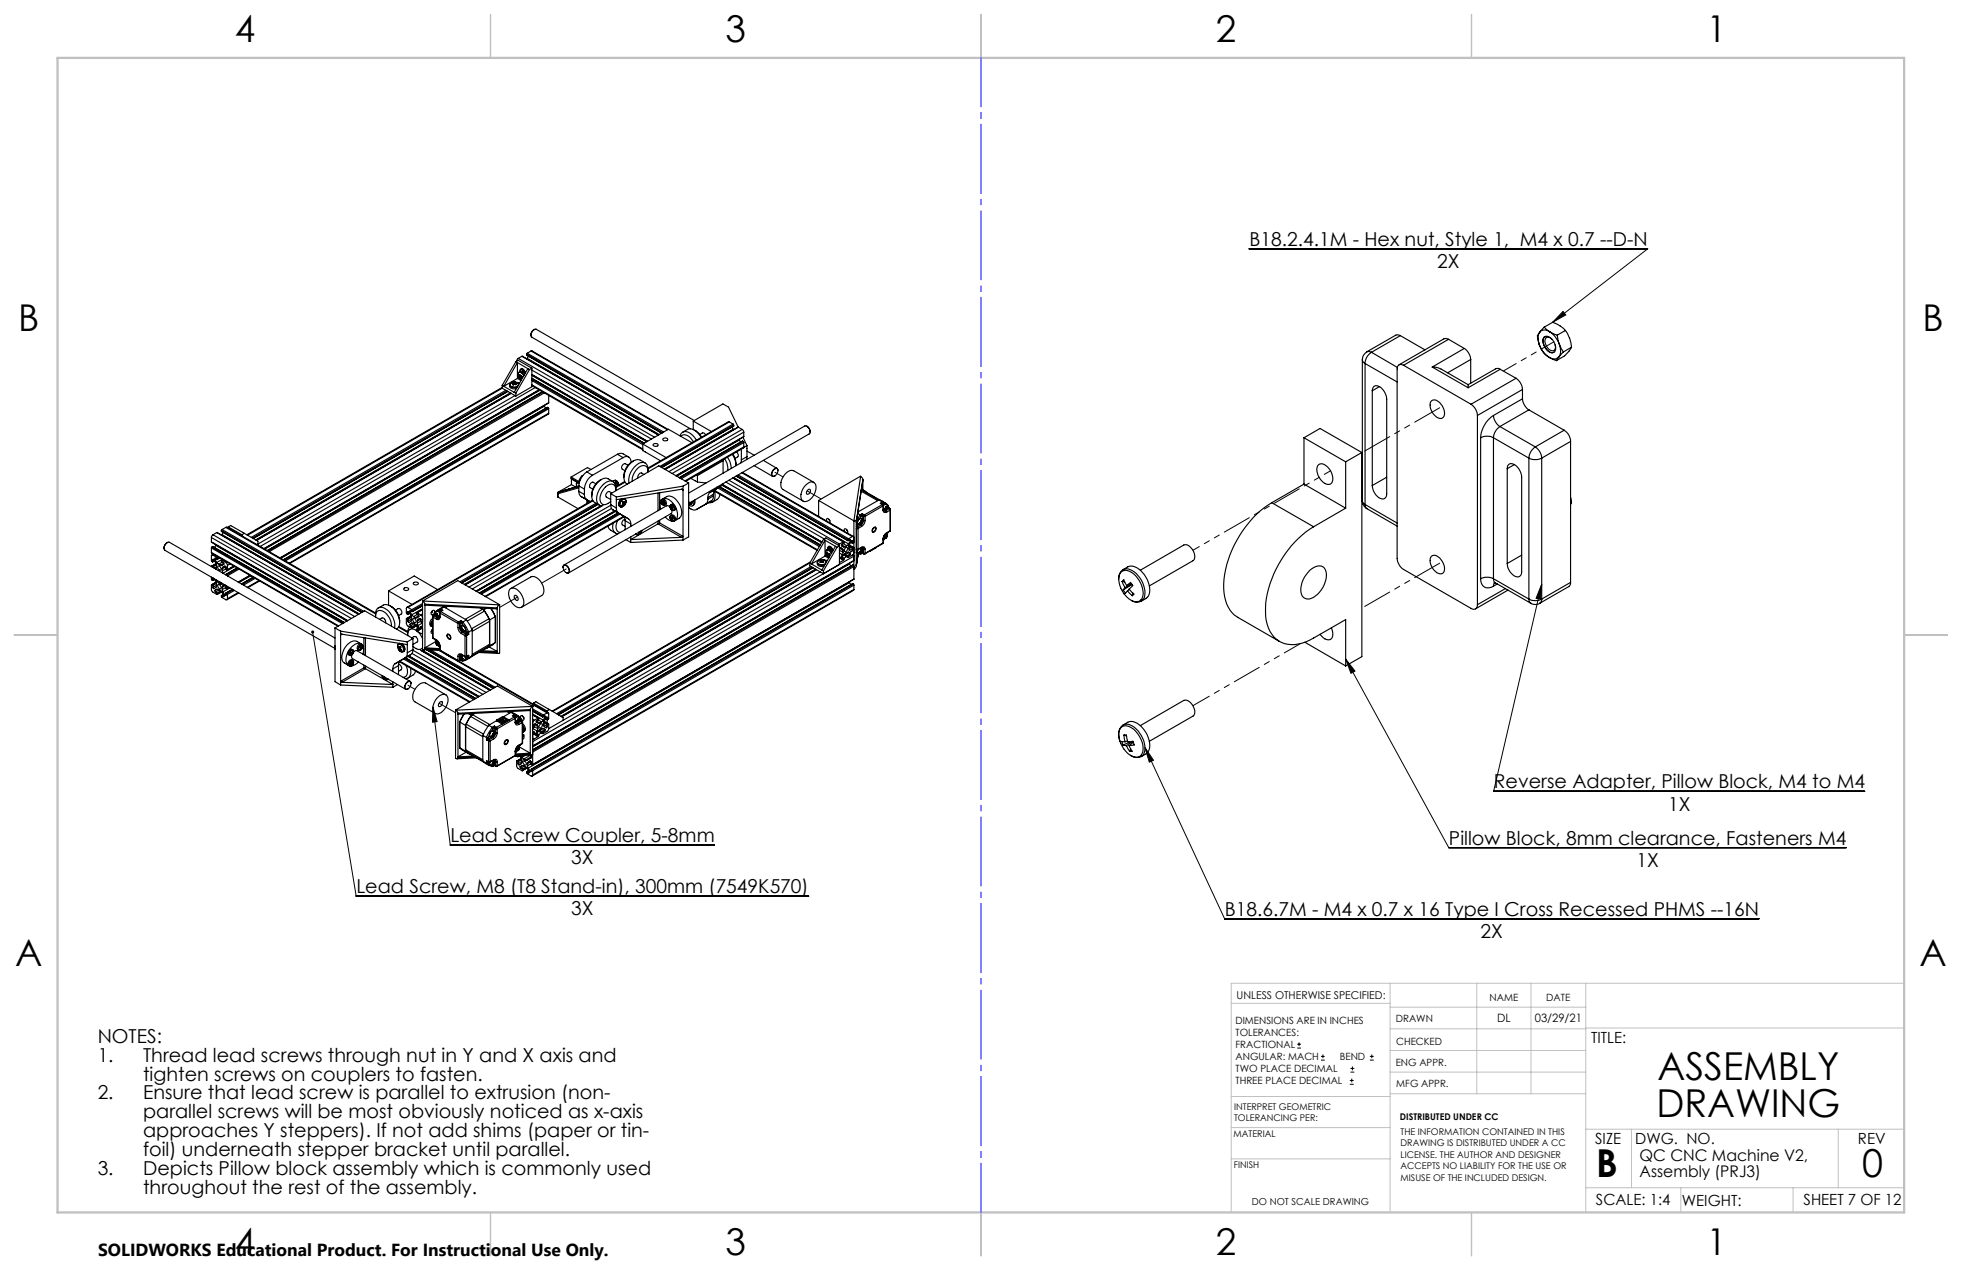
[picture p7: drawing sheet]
<svg xmlns="http://www.w3.org/2000/svg" width="432mm" height="279mm" viewBox="0 0 432 279" stroke-linecap="round" stroke-linejoin="round" font-family="sans-serif">
<defs><g id="words">
<g font-size="8.5">
<text x="364.8" y="237.7">ASSEMBLY</text>
<text x="364.5" y="245.8">DRAWING</text>
<text x="351.3" y="259">B</text>
<text x="409.8" y="258.9">0</text>
</g>
<g font-size="8.1">
<text x="51.7" y="9.3">4</text>
<text x="159.7" y="9.3">3</text>
<text x="267.6" y="9.3">2</text>
<text x="375.6" y="9.3">1</text>
<text x="4" y="72.8">B</text>
<text x="423.1" y="72.8">B</text>
<text x="3.3" y="212.5">A</text>
<text x="422.4" y="212.5">A</text>
<text x="51.7" y="276">4</text>
<text x="159.7" y="276">3</text>
<text x="267.6" y="276">2</text>
<text x="375.6" y="276">1</text>
</g>
<g font-size="4.2">
<text x="275" y="54.1">B18.2.4.1M - Hex nut, Style 1, M4 x 0.7 --D-N</text>
<text x="316.3" y="59">2X</text>
<text x="328.8" y="173.4">Reverse Adapter, Pillow Block, M4 to M4</text>
<text x="367.1" y="178.3">1X</text>
<text x="99.1" y="185.2">Lead Screw Coupler, 5-8mm</text>
<text x="318.9" y="185.8">Pillow Block, 8mm clearance, Fasteners M4</text>
<text x="125.7" y="190.1">3X</text>
<text x="360.1" y="190.7">1X</text>
<text x="78.4" y="196.5">Lead Screw, M8 (T8 Stand-in), 300mm (7549K570)</text>
<text x="125.7" y="201.4">3X</text>
<text x="269.5" y="201.5">B18.6.7M - M4 x 0.7 x 16 Type I Cross Recessed PHMS --16N</text>
<text x="325.9" y="206.4">2X</text>
<text x="21.5" y="229.4">NOTES:</text>
<text x="21.5" y="233.5">1.</text>
<text x="31.5" y="233.5">Thread lead screws through nut in Y and X axis and</text>
<text x="31.5" y="237.7">tighten screws on couplers to fasten.</text>
<text x="21.5" y="241.9">2.</text>
<text x="31.5" y="241.9">Ensure that lead screw is parallel to extrusion (non-</text>
<text x="31.5" y="246.1">parallel screws will be most obviously noticed as x-axis</text>
<text x="31.5" y="250.2">approaches Y steppers). If not add shims (paper or tin-</text>
<text x="31.5" y="254.4">foil) underneath stepper bracket until parallel.</text>
<text x="21.5" y="258.6">3.</text>
<text x="31.5" y="258.6">Depicts Pillow block assembly which is commonly used</text>
<text x="31.5" y="262.8">throughout the rest of the assembly.</text>
</g>
<text font-size="3.8" x="21.6" y="276.3">SOLIDWORKS Educational Product. For Instructional Use Only.</text>
<g font-size="3.5">
<text x="360.8" y="255.4">QC CNC Machine V2,</text>
<text x="360.8" y="258.9">Assembly (PRJ3)</text>
</g>
<g font-size="3.4">
<text x="350.2" y="229.5">TITLE:</text>
<text x="351.1" y="251.6">SIZE</text>
<text x="359.9" y="251.6">DWG. NO.</text>
<text x="408.9" y="251.7">REV</text>
<text x="351.2" y="265.2">SCALE: 1:4</text>
<text x="370.1" y="265.3">WEIGHT:</text>
<text x="396.9" y="265.2">SHEET 7 OF 12</text>
</g>
<g font-size="2.5">
<text x="329.5" y="224.8">DL</text>
<text x="337.8" y="224.9">03/29/21</text>
</g>
<text font-size="2.4" x="272.2" y="219.7">UNLESS OTHERWISE SPECIFIED:</text>
<g font-size="2.2">
<text x="327.8" y="220.1">NAME</text>
<text x="340.3" y="220.2">DATE</text>
<text x="271.9" y="225.3">DIMENSIONS ARE IN INCHES</text>
<text x="271.9" y="227.9">TOLERANCES:</text>
<text x="307.2" y="224.9">DRAWN</text>
<text x="271.9" y="230.6">FRACTIONAL</text>
<text x="271.9" y="233.2">ANGULAR: MACH</text>
<text x="294.9" y="233.2">BEND</text>
<text x="307.3" y="229.8">CHECKED</text>
<text x="271.9" y="235.9">TWO PLACE DECIMAL</text>
<text x="271.9" y="238.5">THREE PLACE DECIMAL</text>
<text x="307.2" y="234.4">ENG APPR.</text>
<text x="307.3" y="239.2">MFG APPR.</text>
</g>
<text font-size="2.1" x="275.5" y="265.1">DO NOT SCALE DRAWING</text>
<g font-size="2">
<text x="271.6" y="244.1">INTERPRET GEOMETRIC</text>
<text x="271.5" y="250.2">MATERIAL</text>
<text x="271.6" y="246.6">TOLERANCING PER:</text>
<text x="308.1" y="246.4">DISTRIBUTED UNDER CC</text>
<text x="308.2" y="249.7">THE INFORMATION CONTAINED IN THIS</text>
<text x="271.5" y="257">FINISH</text>
<text x="308.2" y="252.2">DRAWING IS DISTRIBUTED UNDER A CC</text>
<text x="308.2" y="254.7">LICENSE. THE AUTHOR AND DESIGNER</text>
<text x="308.2" y="257.3">ACCEPTS NO LIABILITY FOR THE USE OR</text>
<text x="308.2" y="259.8">MISUSE OF THE INCLUDED DESIGN.</text>
</g>
</g></defs>
<g fill="none" stroke="#000" stroke-width=".22">
<path d="M274.9 54.8h87.7l-20.9 16.1M344 68.5l.6 .8-2.9 1.6zM68.8 139l9.6 58.1h99.6M339.3 128.5l-.2 3.3-1-.2zM339.3 128.5l-10.6 45.6h81.7M95.3 155.5l3.8 30.4h58.1M95.3 155.5l.9 3.2-1 .2zM296.2 145l22.6 41.5h87.5M296.2 145l2 2.6-.9 .5zM252 164.5l17.5 37.6h117.6M252 164.5l1.9 2.8-1 .4zM285.5 230.6h.8"/>
<path d="M285.5 229.7h.8M285.9 229.3v.9M290.7 233.2h.8M290.7 232.4h.8M291.1 232v.8M297.1 238.5h.8M297.1 237.7h.8M297.2 235.9h.9M297.2 235.1h.9M297.5 237.3v.8M297.6 234.6v.9M301.5 233.2h.8"/>
<path d="M301.5 232.4h.8M301.9 232v.8"/>
</g>
<g fill="none" stroke="#c0c0c0" stroke-width=".22">
<path d="M305.9 216.3v50.4M325 216.3v24.3M336.9 216.3v24.3M349 216.3v50.4M419.1 216.3h-148.1v50.4M271 220.7h34.9M305.9 231.1h43.1M305.9 226.3h43.1M305.9 221.6h43.1M305.9 235.9h43.1M349 226.2h70.1M271 255h34.9"/>
<path d="M271 248.1h35M271 241.2h35M305.9 240.6h43.1M349 248.4h70.1M359.1 248.4v12.9M404.6 248.4v12.9M349 261.3h70.1M369.9 261.3v5.4M394.6 261.3v5.4"/>
</g>
<path d="M108 3.2v9.5M215.9 3.2v9.5M323.8 3.2v9.5M3.1 139.7h9.6M419.1 139.7h9.5M108 266.7v9.6M215.9 266.7v9.6M323.8 266.7v9.6" fill="none" stroke="#c0c0c0" stroke-width=".25"/>
<path d="M12.7 12.7h406.4v254h-406.4z" fill="none" stroke="#c0c0c0" stroke-width=".5"/>
<path d="M215.9 12.7v254" fill="none" stroke="#00f" stroke-width=".22" stroke-dasharray="15.2 1.3 1.3 1.3" stroke-dashoffset="4.4"/>
<path d="M95.3 155.5l.9 3.2-1 .2zM68.5 138.9a.34 .34 0 0 0 .2 .5 .34 .34 0 0 0 .5-.3 .34 .34 0 0 0-.4-.4v.3v-.3zM339.3 128.5l-.2 3.3-1-.2zM296.2 145l2 2.6-.9 .5zM252 164.5l1.9 2.8-1 .4zM344 68.5l.6 .8-2.9 1.6z" fill="#000"/>
<g fill="none" stroke="#000" stroke-width=".25">
<path d="M113.5 79.6l.4 .2M113.5 79.6l-3 5.2M113.5 79.6l.6-.3 3 1.7M113.9 79.8l-3 5.2M113.9 79.8v3.5M113.9 79.8l2.3 1.3M114.1 78.8l-.4 .7M114.1 78.8l30 17.4M114.9 78.4l30.1 17.3M114.9 78.4l-.8 .4M114.9 78.4l30 17.3M115.9 78.1h.1"/>
<path d="M115.9 78.1l29.8 17.2M115.9 78v.1M115.9 78l29.9 17.2M116 77.7l-.1 .3M116 78.8v.2M116 77.7l30.1 17.3M116 78.8l29.1 16.8M116.3 78.4l-.3 .4M116.9 77.2h.2l29.9 17.3M116.9 77.2l-.9 .5M116.9 77.2l30 17.3M117.5 72.5l-.4 .5-.3 .7"/>
<path d="M117.5 72.5h.1M299.8 79.2l.2 .4 .4 .4M299.8 79.2v31M300.4 80v31M300.4 80l7.1 4M300.8 77.4a2.14 2.14 0 0 0-1 1.8M300.8 77.4l.5-.1 .5 .2M301.8 77.5a2.97 2.97 0 0 0-1.4 2.5M301.8 77.5l5.7 3.3M308.2 73.8l-.5-.1h-.5l-6.4 3.7M308.2 73.8l5.4 3.2M308.2 73.8l-6.4 3.7"/>
<path d="M318.8 74.6l-.6-.1h-.4l-9.9 5.8M318.8 74.6l-9.9 5.8M318.8 74.6l3.5 2.1M322.3 76.7a3.2 3.2 0 0 1 1.4 2.4M322.3 76.7l-7.1 4.1M323.7 79.1v5.2M323.7 79.1l-5.1 2.9M338.8 75.8a5.7 5.7 0 0 0 2.1 2.8M338.8 75.8a5.3 5.3 0 0 0 2.1 2.8M338.9 73.1a2.97 2.97 0 0 0-.1 2.7M338.9 73.1a1.37 1.37 0 0 0-.4 1.8l.3 .9M339.8 74.2a1.52 1.52 0 0 1 2.2 1 1.55 1.55 0 0 1-.3 2.4 2.54 2.54 0 0 1-1.9-3.4z"/>
<path d="M339.9 72l1.2 1M339.9 72l1.8-1.1 1.5 .7 1.3 1.1M339.9 72l-1 1.1M340 74a1.94 1.94 0 0 0 .3 2.7l.2 .3a1.25 1.25 0 0 0 1.5 .5M340.9 78.6l1.6 .7M341.1 73a5.4 5.4 0 0 1 2.1 2.7M341.1 73l1.6 .7M341.1 73a1.6 1.6 0 0 0-2.2 .1M341.5 74.6a.82 .82 0 0 0-1-.4 .82 .82 0 0 0-.5 1 1.98 1.98 0 0 0 2 1.9l.3-.7v-.5M342.7 73.7l.5 2M343.1 78.5a1.6 1.6 0 0 1-2.2 .1M343.1 78.5l-.6 .8"/>
<path d="M343.2 75.7l.9 1.7M343.2 75.7a3 3 0 0 1-.1 2.8M344.1 77.4l-1 1.1M344.5 72.7l.9 1.7 .5 2M344.5 72.7l-1.8 1M345.9 76.4l-.3 .5a6.8 6.8 0 0 1-3.1 2.4M345.9 76.4l-1.8 1M110.5 85.2l-56.2 32.5M110.5 84.8l.4 .2M110.5 85.4l3 1.7M110.5 84.8v.6M110.5 85.4l-56 32.4"/>
<path d="M110.9 85l2.3 1.3M111.3 85.9l-56 32.3M111.6 86l-56 32.4M112.1 84.7a.95 .95 0 0 0 .5 .8 .95 .95 0 0 0 1 0M112.1 84.7a1.16 1.16 0 0 0 1.8 .4M112.1 84.7h.1M112.3 86.4l-56 32.4M112.5 86.5l-56.1 32.4M112.5 86.5l-56 32.4M112.8 84.2l.3 .1M112.8 84.2l-.1 .1 .3 .1M112.8 84.2l.1 .1"/>
<path d="M113 84.4l-.2 .2 .2 .1a.27 .27 0 0 1 .2-.2 .27 .27 0 0 1 .3 .1M113 84.4v.2M113.1 84.3v.2M113.2 86.3l.3 .2M113.3 84.3l.3 .2M113.3 84.3v.2M113.3 84.1l.2 .1-.2 .1M113.3 84.1l-.2 .2M113.3 84.1l-.1 .4M113.3 87l-56.5 32.7M113.5 86.5v.6M113.6 84.5l-.1 .1"/>
<path d="M113.7 84.1l.7 .1M113.9 83.3l-3 1.7M113.9 83.3l.8 .4M114.1 84.7a.82 .82 0 0 0-.9-.6h-.1a.66 .66 0 0 0-.8 .7 1.34 1.34 0 0 0 1.7 .1M114.2 84.6a1.16 1.16 0 0 0-2 0M114.3 82.4h.1l.1 .4 .3-.1M114.3 82.4l.1 .4M114.3 81.9l.5-.2 .7 .6M114.3 82.4l.1 .1M114.3 81.8a1.16 1.16 0 0 0 .5 1.8 1.24 1.24 0 0 1-.6-1.6 .87 .87 0 0 1 1.1 .7M114.3 83h.1M114.3 81.8l.5 .1 .5 .7"/>
<path d="M114.3 81.8v.1M114.4 82.8h-.2l.1 .2M114.4 83l.3 .3M114.5 81.5a.34 .34 0 0 1 .4-.4l.5 .5 .1 .6M114.5 81.5l.5-.3v.6M114.5 81.5v.2M114.5 82.8h-.1M114.6 83l.2 .3h-.1M114.7 83.2v.1M114.8 82.7l.1 .2-.3 .1M114.8 82.8l-.5 .2M114.8 82.8l-.4 .2"/>
<path d="M114.8 82.8l-.2 .2M115 81.3l.3 .2M115 81.2l.2 .1M115 81.4l.3 .2M115 81.7l.1 .1M115.3 81.5l-.3 .2M115.3 81.5h.1M115.4 81.6l-.4 .1M115.5 81.7l-.3 .2M116.2 81.1l-3 5.2M116.2 81.1l.3 .2M116.5 81.3l-3 5.2"/>
<path d="M117.1 82.4l25.4 14.7M117.1 83.2l24.7 14.3M117.1 84.8l24.4 14.2M117.1 81l-.6 .3M117.1 81v4.1l-3.6 2M117.1 81.4l26.3 15.2M117.1 83.4l24.5 14.2M117.1 83.7l24.4 14.1M117.1 84.7l24.4 14.1M117.1 82.6l25.2 14.6M117.1 84.9h.1M117.8 85.3l-60.5 34.9"/>
<path d="M118.6 85.8l-60.5 34.9M118.7 85.8l-60.5 34.9M118.8 85.9l-60.5 34.9M119.3 86.2l-60.5 34.9M119.4 86.2l-60.6 34.9M119.5 86.3l-60.5 34.9M119.7 89.3l.1 .1M119.8 89.4l-58 33.4M119.8 89.4l.3 .5M119.8 86.4l-60.5 35M120.5 89.6h.1M120.5 89.6l-58.1 33.6"/>
<path d="M120.5 89.6l.1 .1M120.6 89.7l.2 .2M120.6 89.7l-58.1 33.6M120.8 88.6l-59.1 34.2M120.8 90.9l-.1 .2-56.9 32.9M120.8 87v1.6M120.8 89.9v1M120.8 88.6l-59.2 34.1M120.8 89.9l-58 33.5M120.8 90.9l-57.2 33M135.9 99.9l.9-.2 1.6 .8M135.9 99.9l1.2 .8"/>
<path d="M135.9 99.9l-6.7 3.9M141.5 97.7l5.1 3M141.5 97.7v1.4l3.9 2.3M143.8 97.8a.59 .59 0 0 1 .6-.3 .59 .59 0 0 1 .4 .5 .61 .61 0 0 1-.6 .2 .61 .61 0 0 1-.4-.4zM145.9 96.6a.57 .57 0 0 1 .6-.3 .57 .57 0 0 1 .4 .5 .56 .56 0 0 1-.6 .2 .56 .56 0 0 1-.4-.4zM149.7 95.9a1.3 1.3 0 0 1 1-1 1.3 1.3 0 0 1 1.3 .5l.7 .6 .5 .8M149.9 96a1.34 1.34 0 0 1 2 .3l.7 .9M150.2 95.1l1.1-.6a2.06 2.06 0 0 1 2.4 .9l.6 .8M152.3 97.4l-5.2-3-5.6 3.3M152.6 92.6l4 2.3M152.6 92.6l6.5-3.7 1.2 .7 2.2 4.3M152.6 92.6v1.9"/>
<path d="M152.8 92.5l-34.8-20a1.13 1.13 0 0 0-.9 1.7l34.8 20.1M152.8 94.6l.9 .7 .7 .9M154 95.6l.7-.4 .4 .2 .2 .3M160.5 92.8h-.2l-17.7 10.2M160.5 92.8l.8 .5M160.5 92.8l-17.9 10.4M161.1 93.9l.3 .5M161.1 99.9l.6 1 .3 1.5M161.3 99.9l.5 1 .2 1.5M161.3 93.3l.2 .3M161.3 93.3l-16.1 9.3M161.4 94.4v.1"/>
<path d="M161.4 94.4l-15.2 8.8M161.5 93.7l-15.9 9.2M161.5 93.6v.1M161.5 93.6l-16 9.2M161.5 93.7l-15.9 9.1M162.1 99.4l.4 .9-.7 .6M162.5 94l.8 .5M162.7 96.7v.1M162.7 96.8l.3 .5M162.7 96.8l-13.8 8M163.2 98.8v2.4M163.3 94.5l.4 .6"/>
<path d="M163.3 94.5l-16.1 9.3M163.4 97l.1 .1M163.5 96.2l.9 1.8M163.5 97.1l.2 .3M163.5 97.1l-13.9 8.1M163.7 96l-14.9 8.7M163.7 98.3l-.1 .3-12.7 7.3M163.7 95.1v.9M163.7 97.4v.9M163.7 95.1l-15.8 9.1M163.7 96l-15 8.7M163.7 97.4l-13.8 7.9"/>
<path d="M163.7 98.3l-13 7.5M164.4 99.2l1.6 1M164.4 98l-.7 .5M164.4 98v2.5M177.6 93.8a1.5 1.5 0 0 1 .7 1.2M287 96.3l9.2 5.3M287 96.3v10.2M287 96.3l3.5-2 9.2 5.3M299.7 99.6l-3.5 2M299.7 99.6v44.9l-3.5 2M302 86a1.01 1.01 0 0 1 .6-1.1 1.01 1.01 0 0 1 1.2 .3l.9 .9 .3 .9 .2 .8v20.9a1.01 1.01 0 0 1-.6 1 1.01 1.01 0 0 1-1.2-.2l-.6-.6-.5-.8-.3-1.3M302 86v20.8"/>
<path d="M303.6 85.1l-1.6 .9M308.9 80.4a.86 .86 0 0 0-1-.1 .86 .86 0 0 0-.4 .9v41.6a3.2 3.2 0 0 0 1.4 2.5l14.8 8.5a.86 .86 0 0 0 1 .1 .86 .86 0 0 0 .5-.9M308.9 80.4l14.8 8.5M315 88.2a1.72 1.72 0 0 1 2.4 1.1 1.98 1.98 0 0 1 0 2.7 2.71 2.71 0 0 1-2.7-2.9v-.4zM315.2 80.8h1l1 .4 5.9 3.4M315.2 80.8l7.9 4.5M323.1 84.6v.7M323.7 88.9a3.2 3.2 0 0 1 1.5 2.5M325.2 91.4v41.6M325.9 96.3a3 3 0 0 1 2.8 0M325.9 96.3v31M328.7 91.4a6.4 6.4 0 0 0-2.8 4.9"/>
<path d="M328.7 91.4a3.2 3.2 0 0 0 1.4 2.4M328.7 96.3l7.8 4.5M328.7 96.3v31M330.1 93.8a3.2 3.2 0 0 0-1.4 2.5M330.1 93.8l7.8 4.5M330.2 81.2l-.6-.2-.4 .1-6.1 3.5M330.2 81.2l-7.1 4.1M330.2 81.2l3.5 2M333.7 83.2a3.2 3.2 0 0 1 1.4 2.5M333.7 83.2l-10 5.7M335.1 87.7a3.2 3.2 0 0 0 1.4 2.5M335.1 85.7l-9.9 5.7"/>
<path d="M335.1 87.7l-6.4 3.7M335.1 85.7v2M336.5 90.2l-6.4 3.6M336.5 90.2l7.7 4.5M337.9 98.3a3.2 3.2 0 0 0-1.4 2.5M337.9 98.3a3.2 3.2 0 0 1 1.4 2.5M344.2 94.7a2.97 2.97 0 0 1 1.5 2.4M344.2 94.7l-6.3 3.6M345.7 97.1l-6.4 3.7M345.7 97.1v31M36.8 119.4l-.4 .4-.3 .8M46.5 119.2l29.9 17.4"/>
<path d="M46.5 119.2l30 17.3M46.5 118.3v.9M46.5 118.3l30.8 17.8M46.9 117.7l-.4 .6M46.9 117.7l31.2 17.9M47.5 120l-.3 .5M47.5 120l28.8 16.6M47.6 119.9l-.1 .1M47.7 117.2l31.3 17.9M47.7 117.2l-.8 .5M47.7 117.2l31.2 17.9M48.7 116.9h.1"/>
<path d="M48.7 116.9l31 17.8M48.7 116.7v.2M48.7 116.7l31.1 18M48.9 116.5l-.2 .2M48.9 117.6l-.1 .1M48.9 116.5l31.1 18M48.9 117.6l30.2 17.4M49.1 117.1l-.2 .5M49.7 116h.3l32.7 18.9M49.7 116l-.8 .5M49.7 116l33 19M50.2 115.9l3 1.8"/>
<path d="M50.2 115.9v.2M50.2 115.9l.6-.3 3 1.7M53.2 117.7v.2M53.8 117.3l-.6 .4M53.8 117.3l3 1.8v.6M55.7 118.5l56.1-32.4-56.1 32.4M56.8 119.7l-.2 .1M122.7 108.4l.1 1M122.8 108.3v.3M122.8 109.4l4.4 2.5M122.8 108.6v.8M122.9 108.3h-.1"/>
<path d="M122.9 108.3h.1M125.7 105v.3l1.6 1-1.5-1v1.3M125.7 105l1.8 1M125.8 106.6l-2.9 1.7M126.9 106.3v.8l-.2 .1-.9-.6M126.9 106.3l.1 .8M127 107.1h.1M127.4 108.1l.1 .6 .4 .6M127.4 107l-4.5 1.3M127.4 106.9l1.2 .7M127.4 108.1l1.2 .7M127.4 106.9v1.2"/>
<path d="M127.4 107.3l-4.6 1.3M127.4 107l-4.6 1.3M127.5 106.3h-.6M127.5 105.5v.6M127.5 105.5l.2 .1M127.9 109.3l1.3 .7M127.9 109.3l1.1 .6M128.1 104.7l-.6 .8M128.1 104.7h.2M128.1 104.7h.1M128.6 108.8l.1 .6 .5 .6M128.6 107.6v1.2"/>
<path d="M129 109.9l.5 .7M129 109.9l.9 .4-.7-.3M129.2 103.8a4.1 4.1 0 0 0-1.8 3.1M129.2 110v.7M129.2 103.8l1.2 .8M130.1 103.3l-.8-.4-3.6 2.1M130.4 104.6a3.9 3.9 0 0 0-1.8 3M130.4 110l-40.9 23.6M130.5 110.2l-40.7 23.4M131.1 106.4l-.5-.3a.76 .76 0 0 0-.7 1.2l.6 .3M131.2 110.7l-30 17.3M131.4 110.9l-29.9 17.3"/>
<path d="M131.6 110.9l-30 17.3M132.2 111.3l-30 17.3M132.4 105.5a3.8 3.8 0 0 0-2.2 3.6M132.7 111.2l-30.4 17.5M133.8 110.8h.1M133.8 115.7l.3 .7 1.4 .9M134.4 111a1.2 1.2 0 0 0 .5 1.2l3.4 1.9 .4 .6 .1 .6M134.4 108.6l1.2 .7M134.4 111l1.2 .8M134.4 108.6v2.4M134.4 111.2l-31.2 18M134.6 111.9l-30.7 17.7"/>
<path d="M134.7 108.4l-.6-.2a.81 .81 0 0 0-.6 1.2l.9 .5M134.9 105.9l-1.1-.6a2.06 2.06 0 0 0-2.4 1 3.4 3.4 0 0 0-.7 4.1l1.2 .7M134.9 115.1a1.56 1.56 0 0 0 1.2 2.3M135.2 106.2h.1M135.4 106.4l.2-.1 .4 .1M135.5 106l-.2 .3M135.5 106h.4M135.5 106l-.3 .2M135.5 112.5l-30.5 17.6M135.5 108a1.14 1.14 0 0 0-.5-1.4 1.14 1.14 0 0 0-1.4 .3 3.4 3.4 0 0 0-1.4 3.7 1.18 1.18 0 0 0 2-.1l.2-.2M135.5 107.7a1.42 1.42 0 0 0-.5-1.7 1.42 1.42 0 0 0-1.9 .3 4.1 4.1 0 0 0-1.5 4.5l.4 .4 .4 .1M135.5 107l.1 .1"/>
<path d="M135.6 111.8a1.1 1.1 0 0 0 .5 1.1M135.6 109.3v2.5M135.7 105.8l-.3-.2-.5 .3M135.7 105.8l-.2 .2M135.7 105.8l.2 .2M135.9 114.5a1.92 1.92 0 0 0 .2 2.6h.4M135.9 106l.1 .4M136 106.4v.4M136 106.4a.46 .46 0 0 0-.4 .6M136.1 112.8l-30.6 17.7M136.2 112.9l-30.5 17.7M136.4 111.4h.1"/>
<path d="M136.4 111.4l.1 .1M136.5 113.1l-30.6 17.6M136.5 111.5h.4M136.5 111.5h.1M136.8 110.2l.2-.2a.56 .56 0 0 1 .8 .2 .56 .56 0 0 1-.2 .7 .78 .78 0 0 1-1.1 .5v-.7zM136.8 109.7a1.2 1.2 0 0 0-.4 1.7M136.9 109.7a1.25 1.25 0 0 0-.5 1.7M136.9 111.2v.1M137 110.6l.1-.2 .2 .2M137 110.6l.2 .1M137 110.5l.5 .3M137.1 113.4a1.2 1.2 0 0 1 .5 1.1"/>
<path d="M137.1 111l.1 .1M137.1 110.5l.2 .1M137.1 100.7a1.07 1.07 0 0 1 1.3-.1 1.07 1.07 0 0 1 .5 1.1M137.1 100.7l-6.7 3.9M137.1 110.9l.2 .1M137.1 110.7l.4 .2M137.2 110.7v.1M137.2 110.8l-.3 .4v.1M137.2 110.9l.2 .2M137.2 110.8l.3 .2M137.2 111.1l-.3 .2M137.3 113.6l-30.5 17.6"/>
<path d="M137.3 111l-.1 .1M137.3 111l.1 .1M137.3 109.7h.2M137.4 113.7l-30.5 17.6M137.4 110.6h.2M137.5 105.9l-2 1.2M137.5 110.9v.1M137.5 110.8v.1M137.5 111l-.1 .2v-.1M137.5 114.3a.83 .83 0 0 0-.5 1.2l.6 .3M137.5 110.3l.2 .1M137.5 106.1l-2 1.1"/>
<path d="M137.6 110.6l-.1 .2M137.6 114.5l1.2 .8M137.6 114.5v2.1M137.7 110.4l-.1 .2M137.7 110.4l-.1-.1-.3 .3M137.8 110.5a.57 .57 0 0 0-.4-.8 .57 .57 0 0 0-.7 .4l-.3 .5-.1 .6 .2 .3M137.8 118.7l1 .6M138.2 102.3l-.6-.3a.79 .79 0 0 0-.7 1.2l.6 .3M138.8 115.3v.5M138.8 118.1v1.2M138.9 101.7h.1M139.4 101.4a3.9 3.9 0 0 0-2.1 3.7"/>
<path d="M139.9 117.5h.1M139.9 117.5l.2 .1-.2-.1M140 117.4l.4 .3 .4-.2M140.6 117.3l.1 .1M140.7 117.1h.1M140.7 117.5l-.3 .2-.3-.1M140.7 117.1l-.2 .3h.2M140.7 117.1l.2 .1M140.8 117l.1 .1M140.9 117.2l-.2 .2M140.9 116.9l.1 .1M140.9 117.1v.1"/>
<path d="M141 116.9l.1 .1M141 117l-.1 .1M141.1 116.8h.1l-.1 .2M141.1 117h-.1M141.3 116.7l-.5 .8M141.7 104.4l-.5-.3a.87 .87 0 0 0-.8 1M142 101.8l-1.1-.6a2.06 2.06 0 0 0-2.4 1 3.4 3.4 0 0 0-.8 4.1l.3 .2M142.6 103.9a1.14 1.14 0 0 0-.6-1.4 1.14 1.14 0 0 0-1.4 .3 3.8 3.8 0 0 0-1.5 3.1M142.6 103.6a1.43 1.43 0 0 0-1.6-1.8 4.4 4.4 0 0 0-2.6 4.5M144.8 115.3l-6 3.4 11.2-.5M144.8 115.3l5.2 2.9M144.8 108.5v3.9"/>
<path d="M144.8 114.7v.6M145.2 115l5.1 3-.3 .2M145.2 115l-.4 .3M145.2 108.4v3.7M145.2 114.5v.5M145.5 110.1a.67 .67 0 0 1 .7 .3 .67 .67 0 0 1-.1 .8l-.6-.5zM145.5 110.1l-.3 .8 .2 1.1M145.5 110a.71 .71 0 0 1 .8 .3 .71 .71 0 0 1-.1 .9l-.7-.6zM145.5 110.5l.1-.2 .1 .2M145.5 110.5l.2 .1M145.5 110.5h.2M145.7 110.6v.2"/>
<path d="M145.8 110.7v.2l-.1-.1M145.8 110.7l.2 .2M145.8 109.8a.79 .79 0 0 1 .7 1.2l-.2 .1M145.8 109.8a2.13 2.13 0 0 1 2.5 1.3 2.79 2.79 0 0 1 .4 3.3l-.3 .2M145.8 109.8a1.86 1.86 0 0 1 2.2-.5 3.7 3.7 0 0 1 1.8 4.4l-1.2 .8M145.8 109.8l-.2 .1M145.8 109.8l-.1 .1M145.8 110.6l.2 .2M145.8 110.5h.1M145.8 110.6l-.1 .2M145.9 110.7h-.1M145.9 110.5l-.2 .1"/>
<path d="M145.9 110.5l-.1 .1M145.9 110.5l-.1-.2-.1 .2M145.9 110.5h-.2M146 110.8v.1M146.3 103.3l16.2-9.3zM146.4 113.8l.7 .6 .9 .3M146.7 111.3h.3l.5 .2M146.7 111.3l-22.6 13M147.5 111.7v-.5a.67 .67 0 0 1 .8 .3 .67 .67 0 0 1-.1 .8h-.1M147.5 113.7v.3M147.5 111.7l.1 .3M147.5 114l.1 .4"/>
<path d="M147.5 113.7v-.2a.7 .7 0 0 1 .8 .3 .7 .7 0 0 1-.1 .9h-.1M147.5 111.7v-.5a.65 .65 0 0 1 .7 .3 .65 .65 0 0 1-.1 .8l-.5-.3M147.5 114l-.1-.3a.57 .57 0 0 1 .7-.1 .57 .57 0 0 1 .3 .7l-.3 .4-.5-.3M147.6 111.6v-.1l.1 .2M147.6 111.6l.1 .2M147.6 113.9l.1 .2M147.6 111.6h.1M147.6 113.9h.1M147.6 111.1a.71 .71 0 0 1 1 .3 .71 .71 0 0 1-.3 .9M147.6 113.5a.7 .7 0 0 1 1 .2 .7 .7 0 0 1-.3 1M147.6 112l.4 .3M147.6 114.4l.4 .3"/>
<path d="M147.6 111.9h.2M147.6 114.2l.1 .2 .1-.1M147.7 111.8l-.1 .1M147.7 114.1l-.1 .1M147.7 111.8l.3-.1-.4 .2M147.7 114.1l.3-.1-.4 .2M147.7 111.7h.3l-.1 .1M147.7 114.1l.2-.2v.3M147.8 111.9l.2 .2M147.8 114.3l.2 .1M147.8 112.2v.6l-.1 .2-22.6 13M147.9 111.8l.1 .3"/>
<path d="M147.9 114.2l.1 .2M147.9 111.9h-.1M147.9 114.2l-.1 .1M147.9 111.6l-.2 .1M147.9 114l-.2 .1M148 112v.1M148 114.3v.1M149.5 105.1l13.9-8.1zM150 107.6l.3 .2zM150 107.6l-14.4 2.3M150.3 107v11.8M150.3 107l-14.7 2.3"/>
<path d="M150.3 118.8l-11.5 .5M151.6 110.2v.9M151.6 108.5l25.5-14.8a1.16 1.16 0 0 1 1 1.8l-26.5 15.2v.2M151.6 106.3l-6.6-3.8-10.6 6.1M151.6 106.3l-1.3 .7M151.6 106.3v11.8l-1.3 .7M151.6 110.9h.1M151.7 110.7l-.1 .2M152 105.2l1.5 .8M152.2 110.4l-.2 .5-.4 .3v-.3M152.3 110.3l-.1 .4-.3 .2M152.4 110.3l-.1 .4-.2 .2"/>
<path d="M152.6 110.1l.1 .7a.62 .62 0 0 1-.4 .5 .62 .62 0 0 1-.7-.1M152.9 110v.9l-.5 .4M153.3 104.5l.2 .1M153.5 106l1.9 .3M153.5 104.6v1.4M155.8 109.8a1.2 1.2 0 0 1-.5 1.1M155.8 109.5v.3M156.3 108.3l-.4 .6-.1 .6M156.3 108.3l1.3-.7-.5 .6-.1 .5M157 109.1v.5l-.4 .6-3.3 1.9a1.52 1.52 0 0 1-1.7-.4M157 108.7l-1.2 .8M157 109.1l-1.2 .7"/>
<path d="M157 108.7v.4M157.2 108l22.6 13.1M157.2 108a1.93 1.93 0 0 1-.6 2.6h-.7M157.2 107.9l22.7 13.1M157.4 107.7l-1.1 .6M157.8 107.2l-.4 .5M158 107.4l22.3 12.8M158.3 107.2l22.1 12.8M158.4 107.1l22.1 12.8M158.4 108.7l-.3 .9-1.3 .9M158.9 106.8l21.9 12.6M158.9 101.2l.2 .2"/>
<path d="M159 106.6l21.9 12.7M159 106.6l21.9 12.6M159 106.5l-.2 .4-1.4 .8M159.1 101.4v2.7M159.1 101.4l-5.6 3.2M159.5 100.9a3.5 3.5 0 0 1 .6 2.6M159.7 106l21.7 12.6M160.1 100.6l.5 .9 .3 1.5M160.4 105.7l24.3 14M161.3 105.2l24.3 14M161.3 105.1l24.4 14.1M161.5 105.1l25.3 14.6"/>
<path d="M162 104.7l24.6 14.3M162.2 104.7l24.4 14.1M162.5 104.5l24.3 14M163.2 101.2l-.1 .6M163.3 104l24.3 14M163.4 103.9l24.4 14.1M164.4 100.5l-.1 .6M164.4 100.5l-1.2 .7M166 102.4l4 2.4M168 101.3l3 1.7M170.3 103.4a.53 .53 0 0 1 .8-.3 .53 .53 0 0 1 0 .9l-.3 .5a.53 .53 0 0 1-.8 .2 .53 .53 0 0 1 0-.8zM170.5 104.7h.1"/>
<path d="M171.2 103.5a.49 .49 0 0 0-.4-.5 .49 .49 0 0 0-.5 .3l-.5 1a.42 .42 0 0 0 .2 .5 .42 .42 0 0 0 .5-.1M177.3 106.8l.3-.3a1.14 1.14 0 0 1 1.5-.3 1.14 1.14 0 0 1 .5 1.4 3 3 0 0 1-2.6 2.7 1.65 1.65 0 0 1-.5-2.4zM177.8 107.7l.2-.1a.59 .59 0 0 1 .4 .7 .59 .59 0 0 1-.7 .5 .62 .62 0 0 1 .1-1.1zM179.1 106.1l-4.4-2.5a2.07 2.07 0 0 0-2.4 1.4 2.1 2.1 0 0 0 0 2.7l4.4 2.5M180.2 110.1v3.5M180.2 110.1l7.7 4.5M181.2 118.7l.6-.3 2.9 1.7M181.2 118.7l.4 .2M181.2 118.7l-3 5.2M181.6 118.9l-3 5.2M181.6 118.9v3.4M181.6 118.9l2.3 1.3"/>
<path d="M181.9 114.6v-.4a.57 .57 0 0 1 .7 .1 .57 .57 0 0 1 0 .7M182.5 114.3l.1 .3M184.7 119.7l-.2 .2M185.2 119.8l.8 .5M185.6 119.6l.8 .5M185.6 119.2h.1v.3l-.5 .3v.3l.4 .2h.4M185.6 119.2l-.9 .5M185.8 116.9v-.4a.56 .56 0 0 1 .7 .1 .56 .56 0 0 1 0 .7M186.3 116.5l.2 .3M186.6 118.8l.1 .2M186.7 119l.4-.3v.3M186.8 119.7l-.4 .4"/>
<path d="M186.8 118.5l-.2 .3M186.9 119.9l1 .6M186.9 118.8l.2 .2M186.9 119.9l.9 .6M187.1 119l-.3 .7M187.3 119.3l.3 .2M187.5 119l.1 .1M187.6 118h.3v.3M187.6 118l-.8 .5M187.6 119.1l-.2-.1-.6 1.1 .1 .9 .5 .4 .2-.3M187.6 119.1v.4M187.9 114.6h.1"/>
<path d="M187.9 114.6a.28 .28 0 0 1 .3-.2 .28 .28 0 0 1 .3 .3M187.9 119.2l-.1 .3h-.2M187.9 114.6v12.8M188.5 114.7v9.8M188.5 116.3h.1M188.5 115.9l.2 .1M188.5 116.3h.3M188.5 116.3v4.6M188.7 116l.1 .3M188.7 116l-.2 .3M188.7 114.9l.1 .4M188.7 114.9l-.2 .5"/>
<path d="M188.8 113l.5 .3M188.8 115.3h.1M188.8 116.3v4.5M189.1 114.2a.52 .52 0 0 1 .7 .1 .52 .52 0 0 1-.1 .8 .52 .52 0 0 1-.9 .1 .52 .52 0 0 1 .1-.8zM189.1 114.2l-.4 .7M189.3 113.3l.2 .3M189.3 113.3l-.8 1.1M189.4 114.9l-.1 .2 .1-.1M189.4 115l.1 .1M189.4 104.8l.5 .7M189.4 104.8l-1.5 9.8M189.4 104.8l-9.2 5.3"/>
<path d="M189.4 115.5l.2 .3M189.4 115.5l-.2-.1-.7 .3M189.4 115.5l-.7 .5M189.4 114.9l.1 .1M189.5 113.6l-.4 .6M189.5 114.8l-.1 .1M189.5 115.1v.1M189.5 114.9h-.1M189.5 114.8v.1M189.5 115v.1M189.5 115h-.1M189.5 114.8h.1"/>
<path d="M189.5 114.9h.1M189.5 108.1l3.6 2M189.5 114.1l-.4 .1M189.5 107.9h.3M189.6 114.7l.1 .1M189.6 114.7l-.1-.1v.2M189.6 115l-.1 .2M189.6 107.6l.7 .4M189.6 114.7v.1M189.6 114.9v.1M189.6 107.7v.1M189.6 107.8l1.1 .5"/>
<path d="M189.6 115.8l-.8 .5M189.6 107.8h-.1M189.7 114.8h.1M189.7 114.9l-.1 .1M189.7 114.8h-.1M189.7 114.9h-.1M189.7 114.7l.1 .1M189.8 113.4h.1M189.8 113v.4M189.8 107.9l3.9 2.1M189.8 113.4l-.3 .2M189.8 113.4v.9l.2 .2"/>
<path d="M189.8 113l.4 .3M189.8 113l-.5 .3M189.8 113.4l.2 .2M189.8 107.9l3.6 2.1M189.8 114.8l-.1 .1M189.9 105.5l-1.4 9.2M189.9 105.7l-1.4 9.2M189.9 105.5v2.3M190 113.6h.4M190 114.5l-.2 .7-.4 .3M190 113.6v.9M190.2 113.3l.2 .3"/>
<path d="M190.2 113.3l-.2 .3M190.4 114.5a1.56 1.56 0 0 1-.8 1.3M190.4 114.5h-.4M190.4 113.6v.9M192.2 116.2l.3-.2a.58 .58 0 0 1 .2 .7 .58 .58 0 0 1-.8 .2v-.3zM192.2 116.2l.3-.1a.47 .47 0 0 1 .1 .6 .47 .47 0 0 1-.5 .2zM192.4 116.9l-.4 .2M192.6 116l.1 .3M193.4 110l.6 .1 1 .7M193.4 110l.8 .5M193.4 110l-4.6 2.6M193.7 110.7l.6 .3"/>
<path d="M193.7 110.7l.5 .3M194.2 111l.1 .3M194.2 111l-4 2.3M194.2 110.5l.1 .3M194.2 110.5l.7 .2a.62 .62 0 0 1 .6 .7M194.2 110.5l-.5 .2M194.3 119.6l-3.9 2.2M194.3 111l.1 .2M194.3 110.8l.4 .1M194.3 111h-.1M194.3 110.8l-.2 .1M194.3 112.2a.48 .48 0 0 0 .3 .5 .48 .48 0 0 0 .5 0"/>
<path d="M194.3 119.5v.1M194.3 111.3v.9M194.3 118.6v.9M194.3 119.5l-3.9 2.2M194.3 111.3l-3.9 2.3M194.4 112.1a.3 .3 0 0 0 .2 .3 .3 .3 0 0 0 .3 0M194.4 119.3l-.1 .3M194.4 111.2l-.1 .1M194.4 112.1l-.1 .1M194.4 118.5l-.1 .1M194.4 119.3l-.1 .2M194.4 111.2v.9"/>
<path d="M194.4 118.5v.8M194.5 112.3l.2-.1 .2 .2M194.6 118.5l-.2 .3M194.7 118.5l-.3 .4M194.7 110.9l-.3 .3M194.7 110.9h.3M194.9 111.8l-.2 .1h.2M194.9 111.9h.1M194.9 118.1l-.2 .2 .2-.1M194.9 118.2l.1 .1M194.9 111.8h.1M194.9 118.1h.1"/>
<path d="M194.9 112.4l.2 .3M195 111.6l-.1 .2M195 111.9v.1M195 117.9l-.1 .2M195 118.3h.1M195 111.6v.1M195 111.8v.1M195 117.9v.1M195 118.1v.2M195 111.7l-.1 .1M195 111.8l-.1 .1M195 111.6l.1 .1"/>
<path d="M195 112h.1M195 111.7l.1 .1M195 118l-.1 .1M195 118.1l-.1 .1M195 118h.1M195 118l.1 .1M195 110.9a.69 .69 0 0 1 .2 .9 .69 .69 0 0 1-.8 .3M195 110.9h-.3l-.3 .3M195.1 117.3l-.5 .6-.2 .6M195.1 111.5l.1 .1M195.1 111.5l-.1-.1v.2M195.1 111.9l-.1 .1"/>
<path d="M195.1 117.9h.1M195.1 117.9l-.1-.2v.2M195.1 118.2l-.1 .1M195.1 111.5v.2M195.1 111.8v.1M195.1 117.9v.1M195.1 118.1v.1M195.1 117.3a.69 .69 0 0 1 .1 .9 .69 .69 0 0 1-.8 .3M195.1 117.2a1.56 1.56 0 0 0-.8 1.4M195.1 117.2v.1M195.2 111.6h.1M195.2 111.7l-.1 .2"/>
<path d="M195.2 117.9h.1M195.2 118l-.1 .2M195.2 111.7l-.1 .1M195.2 111.6l-.1 .1M195.2 117.9l-.1 .1M195.2 118l-.1 .1M195.3 111.6l-.1 .1M195.3 117.9l-.1 .1M195.3 111.3l.2 .1M195.4 117.2l-.2 .3M195.4 117.1l-.1 .4M195.5 111.7h.1"/>
<path d="M195.5 111.4v.3M195.5 111.7l-.3 .2M195.5 111.7l.2 .2M195.5 111.3v.4M195.5 111.7l.4 .2M195.7 111.9l.2 .3M195.7 111.9h.2M195.7 111.9l-.8 .5M195.8 116.9l-.7 .4M195.9 111.9l.1 .2M195.9 116.8l-.1 .1M195.9 112.2l-.8 .5"/>
<path d="M195.9 112.2v4.6M195.9 116.8l-.8 .4M196 116.7l-.2 .2M196 112.1l-.1 .1M196 116.7l-.1 .1M196 112.1v4.6M279.9 110.6a23.3 23.3 0 0 0-10.6 18.8 7.3 7.3 0 0 0 3.1 6.4l9.2 5.3M279.9 110.6l9.2 5.3M287 106.5l9.2 5.3M287 106.5l-7.1 4.1M289.1 115.9a23.2 23.2 0 0 0-10.6 18.9 6.7 6.7 0 0 0 4.2 6.8 8.5 8.5 0 0 0 6.4-1.2l7.1-4.1v10.2M290.1 102.3a1.41 1.41 0 0 1 2.1 .5 3.2 3.2 0 0 1 .9 3.5 1.73 1.73 0 0 1-2.5-.9 2.86 2.86 0 0 1-.5-3.1z"/>
<path d="M296.2 111.8l-7.1 4.1M296.2 101.6v10.2M299.8 110.2a2.14 2.14 0 0 0 1 1.7M299.8 110.2l.2 .4 .4 .4M300.4 111v.3l.4 .6M300.4 111l7.1 4.1M300.8 111.9l6.7 3.8M305.2 105l-3.2 1.8M331.7 103.1a.98 .98 0 0 1 .6-1.1 .98 .98 0 0 1 1.1 .3l1 1 .4 .8 .1 .9v20.8a1.01 1.01 0 0 1-.6 1.1 1.01 1.01 0 0 1-1.2-.3l-.9-1-.4-.8-.1-.8M331.7 103.1v20.9M333.3 102.2l-1.6 .9M336.5 100.8a3.3 3.3 0 0 0 2.8 0"/>
<path d="M336.5 100.8v31M339.3 100.8v31M345.7 109.4l.2 1.2M345.9 110.6l-.2 .3M345.9 110.6l-.2 .1M46.5 121.5l.1 .2 27.8 16.1M46.5 127v.5l.3 .2M46.5 124.6h.1M46.5 120.5v1M46.5 120.5l28.9 16.7M46.5 121.5l28 16.2M46.7 120.3l-.2 .2"/>
<path d="M46.7 128.6l-.2 .1 .1 1.2 .2 .3 .9 .6 .1-.1M46.7 124.6h-.2M46.7 128.6l.1 .1M46.7 124.6h.1M46.7 120.3l28.9 16.8M46.8 120.3l29 16.6M46.8 128.7v.1M46.8 124.6v.1M46.8 120.3h-.1M46.8 120.3l28.9 16.7M46.8 123.2l.3-.1 .5 1 .1 .7-.2 .4M46.8 127.1v.1"/>
<path d="M46.8 127.7l.4-.2-.4 .2M46.8 123.2v.4M46.8 124.7v.1M46.8 127.2v.5M46.8 128.8v.4M46.9 122.1l-.4 .1v1.2l.3 .2M46.9 122.1l.8 .5M46.9 121.9l-.3 .2M46.9 127.2h-.1M47 123l-.2 .2M47.1 122l-.2 .1M47.1 127.3l.5 .8 .1 .8-.2 .4-.4 .2-.3-.3"/>
<path d="M47.2 123.4l-.4 .2M47.3 129.9l.6-.3 .7 .4 .7 1.1v.1h-.2M47.3 129.9l.1 .3M47.3 123l.4 .8M47.4 130.2l.4 .3M47.5 125.2h.1M47.6 124l-1 .6M47.6 128.1l-1 .5M47.6 127.6l.1 .2M47.6 122.9l-.3 .1M47.6 124l-.9 .6M47.6 128.1l-.9 .5"/>
<path d="M47.6 124.1l-.8 .5M47.6 124.2l-.8 .5M47.6 128.2l-.8 .5M47.6 128.3l-.8 .5M47.7 124.7l-.6 .3M47.7 128.8l-.9 .4M47.7 122.6l.1 .2M47.7 123.8l.4 .3M47.7 127.8l.4 .4M47.7 129.6l-.4 .3M47.8 123h.1M47.8 123l-.5-.2v.2"/>
<path d="M47.8 130.5v.1M47.8 122.8v.2M47.8 130.6v.1M47.9 127.7l-.2 .1M47.9 122.5l-.2 .1M48 128.6a.58 .58 0 0 1 .6 .3 .58 .58 0 0 1-.2 .7l-.4-.4zM48 124.5a.56 .56 0 0 1 .5 .4 .56 .56 0 0 1-.1 .6l-.4-.4zM48.1 124.1l.4 .3M48.1 128.2l.4 .2M48.2 122.7l-.4 .1M48.2 129.8l-.8 .4M48.3 122.7l-.5 .3"/>
<path d="M48.4 128l-.3 .2M48.6 130l-.8 .5M48.7 130.1l-.9 .5M48.8 131l.3-.2-.3 .2M48.8 130.2l-1 .5M48.8 131l.1 .4 .8 .5h.3l.1-.2M48.8 130.2l-1 .6M48.8 131l.3 .2M48.8 128.3l-.3 .1M48.9 123.3l-.2 .2 .6 .6-.5 .3h-.3M48.9 123.3l.8 .5M48.9 123.7l-.8 .4"/>
<path d="M48.9 123l-1.2 .8M48.9 125.1l.1-.3 .5-.3 .2 .3v.5l.3 .1 .1-.1M48.9 125.6l.2 .5M48.9 129.7l.2 .5M48.9 125.1v.5M48.9 129.2v.5M49 128.4h-.5M49 123.1l-.2 .2M49.1 126.1v.1M49.1 130.2l.4 .7M49.1 123.2l-.2 .1M49.2 123.9l-.7 .5"/>
<path d="M49.3 131.2h-.2M49.5 128.7l-.5 .2-.1 .3M49.7 128.8l-.8 .4M49.7 123.8l.4 .6M49.7 128.8v.6h.4M49.7 124.7l-.8 .4M49.7 130.5l1.5-.9-1.4 .9M49.7 126.4v.1M49.7 125.1l-.8 .5M49.7 129.2l-.8 .5M49.7 130.7l-.2 .2M49.8 126.4h-.1"/>
<path d="M49.8 130.5l-.1 .5-.2-.1M49.8 126.4h.1M49.8 130.5h.1M49.9 126.4l.2 .3M49.9 130.5l.2 .3M49.9 123.6l-.2 .2M50.1 126.7h.1M50.1 124.4v.9M50.1 129v.4M50.1 130.8v.9M50.4 129.2l-.3 .2M50.5 129.3l-.5 .2"/>
<path d="M50.6 129.3l-1.5 .9M50.6 124l-.5 .4M51.3 129.7l-1.4 .8M51.4 124.5l-1.3 .8M51.5 124.6l-1.5 .8M51.6 129.9l-1.5 .9M51.6 124.6l-2.5 1.5M52.2 125l-2.5 1.4M52.2 125l-2.4 1.4M52.3 125.1l-2.4 1.3M52.4 128.1l2.6-1.5-2.5 1.5M52.4 130.4l-2.3 1.3"/>
<path d="M52.6 130.5l-2.6 1.4M52.6 125.2l-2.5 1.5M55.2 126.7l-2.6 1.5M55.7 127l-2.5 1.5 2.5-1.5M55.9 127.1l-2.6 1.5M56.1 127.2l-2.5 1.5M57 127.7l-2.6 1.5M57.1 127.8l-2.6 1.5M73.7 138.1l1.3 .8M73.7 138.1l6.6-3.7 10.6 6.1M73.7 138.1v11.9l1.3 .7M75 139.6l.2-.1z"/>
<path d="M75 138.9l14.6 2.3M75 138.9v11.8M75.2 139.5l14.4 2.3M82.7 135.7a1.16 1.16 0 0 1 .5-1.3 1.16 1.16 0 0 1 1.5 .3 3.9 3.9 0 0 1 1.4 3.1M82.7 135.5a1.42 1.42 0 0 1 1.4-1.9 4.4 4.4 0 0 1 2.7 4.5M83.3 133.7l1-.6a2.41 2.41 0 0 1 2.9 1.6 2.9 2.9 0 0 1 .2 3.6l-.2 .1M83.5 136.2l.6-.2a.83 .83 0 0 1 .7 1M85.5 130l5.2 3M85.5 130v3.1M85.8 133.3a3.8 3.8 0 0 1 2.1 3.6M87.1 134.2l.5-.3a.79 .79 0 0 1 .7 1.2l-.6 .3M87.7 138l2 1.1"/>
<path d="M87.8 137.8l1.9 1.2M88.9 129.5a.59 .59 0 0 1 .6-.3 .59 .59 0 0 1 .4 .5 .59 .59 0 0 1-.6 .2 .59 .59 0 0 1-.4-.4zM89.5 136.1l1-.6-.9 .6M89.6 136.1h-.2l.1 1.4 1.1 .7 .2-.1M89.6 136.1h.1M89.7 136.1v.1M89.7 134.7l.2-.2 .1 .2 .6 1-.1 1-.5 .2-.3-.2M89.7 134.7v.4M89.7 136.2v.5M89.8 133.6h-.3l-.1 .2v1l.3 .3M89.8 133.6l.8 .5M89.9 134.6l-.2 .1"/>
<path d="M90.1 134.9l-.4 .2M90.2 137.9l-.4 .7-.1 1M90.2 134.5l.4 .8M90.3 137.7l-.1-.4 .5-.2h.3l.8 .6 .4 .8-.1 .2M90.3 137.7l.4 .2M90.5 134.4l-.3 .1M90.5 135.7l-.8 .4M90.6 135.8l-.9 .4M90.6 136.2l-.9 .5M90.6 134.1l.2 .3M90.6 135.3l.4 .3M90.7 137.9l.1 .1"/>
<path d="M90.8 134.5l-.6-.2v.2M90.8 134.5l2.2-1.2-2.3 1.2M90.8 134.4v.1M90.8 138v.1M90.9 136a.56 .56 0 0 1 .6 .4 .56 .56 0 0 1-.1 .6l-.6-.5zM91 128.2a.59 .59 0 0 1 .6-.2 .59 .59 0 0 1 .4 .5 .59 .59 0 0 1-.6 .2 .59 .59 0 0 1-.4-.5zM91 135.6l.4 .3M91.2 137.2l-.9 .5M91.5 137.8l.4 .2M91.5 137.4l-.8 .5M91.6 137.5l-.8 .5M91.7 138.5l.1 .4 .8 .4a.23 .23 0 0 0 .3 .1 .23 .23 0 0 0 .1-.3"/>
<path d="M91.7 138.5h.1M91.7 138.7a1.13 1.13 0 0 0-1.4-.2 1.13 1.13 0 0 0-.6 1.3M91.7 138.5l.4 .2M91.7 137.6l-.9 .5M91.7 137.7l-1 .5M91.8 134.8h-.1v.3l.4 .2 .1 .3-.5 .4-.3-.1M91.8 134.8l.8 .5M91.8 135.2l-.8 .4M91.9 136.6l.1-.3 .5-.2 .1 .1 .1 .6h.3M91.9 137.1l.1 .5M91.9 136.6v.5M92 139l1 1.5"/>
<path d="M92 137.6l.4 .7M92.1 138.2l-.4 .3M92.1 138.3l-.4 .2M92.2 135.4l-.8 .5M92.2 138.6l-.1 .1M92.6 135.3l.4 .6M92.6 136.2l-.7 .4M92.6 137.9v.5l-.2-.1M92.6 136.6l-.7 .5M92.6 138.2l-.2 .1M92.7 137.9l.3-.2-.3 .2M92.7 137.9h-.1"/>
<path d="M92.7 137.9h.2M92.9 137.9l.1 .3M93 132.2h.1M93 132.2l.5 .7M93 132.2v10.6l.4 .1 .1-.2M93 136.9h-.1M93 134.1l-1.3 .7M93 139.3l-.1 .1M93 132.2l16.9 .9M93 132.2l7.8-4.5 9.2 5.3M93 135.1l-.4 .2M93 134.1l-1.2 .7"/>
<path d="M93 137.9h-.1M93 133.1l-2.2 1.3M93 132.8l-2.4 1.3M93 137.1l-1 .5M93 133.9l-2.4 1.4M93.5 132.9l15.9 .8M93.5 133.1l15.9 .8M93.5 132.9v9.8M94.9 134.8h.1M95 137.8l.2 .1M95.1 134.4l.3-.1a.52 .52 0 0 1 .2 .6 .52 .52 0 0 1-.7 .2zM95.1 134.4l-.2 .4"/>
<path d="M95.1 138.5l-.2 .4M95.2 136a1.02 1.02 0 0 0-.2 1.8M95.2 138.4l-.3 .7 .1 .2h.2M95.2 136.6l-.3 .8 .3 .5M95.2 136.5l-.4 .7 .2 .6M95.2 135.6l.1 .1M95.2 135.6v4.6M95.3 135.7v4.6M95.3 135.7l.8 .5M95.3 135.4l-.1 .2M95.3 135.4l.2 .1M95.5 135.5l-.2 .2"/>
<path d="M95.5 135.5l.7 .4M95.6 135.2l.1 .1M95.6 134.9v.3M95.6 135.2l-.3 .2M95.7 135.3h.1M95.7 135.3l.3 .2M95.7 135v.3M95.7 135.3l-.2 .2M95.9 134.8l-.2 .2M95.9 135.1h.1M95.9 135.1l.1 .2M96 135.1h-.1"/>
<path d="M96 135.3l.1 .1M96 135.1l.1 .1M96 135.3h.1M96.1 134.5a.71 .71 0 0 0-.1 .8 .71 .71 0 0 0 .7 .4M96.1 135.1v-.2l.1 .2M96.1 135.1h-.1M96.1 135.4v.2M96.1 134.5h.3M96.1 134.5l.7 .3M96.1 135.1v.1M96.1 135.3v.1M96.2 135.1l.1 .2"/>
<path d="M96.2 135.5l-.1 .1M96.2 135.3h-.1M96.2 135.1v.2M96.2 135.4v.1M96.2 135.3h.1M96.2 135.2h-.1M96.2 135.4h.1M96.2 135.9l-.1 .3M96.3 135.3l-.1 .1M96.3 135.3l.1 .2-.1-.1M96.3 135.4l-.1 .1M96.3 129.7l-5.1-3-5.7 3.3"/>
<path d="M96.4 134.5l.4 .2M96.7 135.8l-.5 .1M96.8 135.7a.29 .29 0 0 1-.2 .3 .29 .29 0 0 1-.4-.1M96.8 134.8v.1M96.8 135.7v.1M96.8 134.8v.9M96.8 135.8a.47 .47 0 0 1-.2 .5 .47 .47 0 0 1-.5-.1M96.8 134.9v.9M96.8 134.9l4 2.3M96.9 134.5l-.1 .3M96.9 134.3l-.5 .2M96.9 134.5h.1"/>
<path d="M96.9 134.3l.1 .1M97 134l-.1 .3M97 134l-.7 .3a.62 .62 0 0 0-.6 .7M97 134l.4 .3M97 134.5l-.2 .4M97 134.5l3.9 2.3M97.4 134.3l-.5 .2M97.4 134.3l-.4 .2M97.7 133.5l-1.5 .8M97.7 133.5l-.7 .5M97.7 133.5l4.9 2.9M97.9 133.4l-.4 .2"/>
<path d="M98 133.4l-.3 .1M98.5 139.7a.47 .47 0 0 1 .6 .2 .47 .47 0 0 1-.2 .6l-.4-.4zM98.5 139.5a.74 .74 0 0 1 .6 1.1 .72 .72 0 0 1-.6-1.1zM98.5 139.5v.4M98.5 133.4l-.5 .3M100.8 138a1.64 1.64 0 0 0 .7 1.4M100.8 137.2h.3M100.8 138h.3M100.8 137.2v.8M100.9 136.8l-.1 .4M100.9 136.8l.2 .4M101.1 138l.1 .5 .5 .6"/>
<path d="M101.1 137.2v.8M101.4 138.3h.1M101.4 138.3l.1 .1M101.4 137h.1M101.4 136.6v.4M101.4 137v.9l-.3 .1M101.4 137l.2 .1M101.4 136.6l.5 .2M101.4 136.6l-.5 .2M101.4 137l-.3 .2M101.5 138.4l.1 .2M101.5 138.3l.1 .1"/>
<path d="M101.5 138.4l.1 .1M101.5 139.4l.8 .4M101.6 138.3v-.2l.1 .2M101.6 138.3h-.1M101.6 138.6v.1M101.6 138.3v.1M101.6 138.5v.1M101.6 137.7a.69 .69 0 0 0-.2 .8 .69 .69 0 0 0 .9 .4M101.6 137.7h.1M101.6 137.1l.5 .6M101.6 137.7h.5M101.6 137.7a.78 .78 0 0 1 .7 1.2"/>
<path d="M101.7 138.3l.1 .2M101.7 138.6l-.1 .1M101.7 138.3v.1M101.7 138.5v.1M101.7 138.4l.1 .1M101.7 138.4h-.1M101.7 138.5l.1 .1M101.7 138.4l-.1 .1M101.7 138.7h-.1M101.7 139.1l-.2 .3M101.7 139.1l.3-.2 .8 .4M101.7 139.1l.8 .4"/>
<path d="M101.7 138.5h.1M101.8 138.5l.1 .1h-.1M101.8 138.6h-.1M101.9 136.8l-.3 .3M101.9 136.8l1.3 2.2M102.1 137.7l.4 .7M102.3 139.8h.4M102.3 139.8v4.6M102.5 138.4l.3 .7M102.5 138.4l-.2 .5M102.5 139.5l-.2 .3M102.5 139.5l.2 .3"/>
<path d="M102.6 136.4l1.3 2.2M102.6 136.4l-.7 .4M102.7 139.8v4.6M102.8 139.4l.4 .2M102.8 139.1v.3M102.8 139.3l-.3 .2M103.2 139l-.4 .1M103.2 139v.6M103.2 139.6l-.5 .2M103.9 138.6l-.7 .4M103.9 138.6v5.7M104.8 130l30.6-17.6-30.6 17.7"/>
<path d="M105.7 133.8l.5 .2M105.8 133.8l.7 .4M106.2 134l.4 .4M106.2 134l-3.8 2.2M106.5 134.2l1.3 2.2M106.6 134.4l1 1.7M106.6 134.4l-3.8 2.2M107 133.8l-.5 .4M107.6 136.1l.1 .6M107.6 136.1l-3.8 2.2M107.7 136.7v5M107.7 136.7l-3.8 2.2"/>
<path d="M107.8 136.4v5.7M108 133.9l1 1.8M108.1 133.9l.9 1.8M109 135.7l-1.2 .7M109 135.7v5.7M109 135.6v5.8M109.4 133.7v9.8M109.9 133.1l-.3 .2-.2 .4M110 133v10.7l-.5 .1-.1-.3M110 133l-.1 .1M112.3 129.5a1.84 1.84 0 0 1 2.4 1.1 2.12 2.12 0 0 1 0 3 2.46 2.46 0 0 1-2.6-2l-.2-1.2zM112.4 129.5l4.4-2.6a2.41 2.41 0 0 1 2.7 2l.2 1.2-.4 .9-4.5 2.6"/>
<path d="M113.3 131a.65 .65 0 0 1 .6 .4 .65 .65 0 0 1-.1 .7l-.6-.5zM123.9 124.8v-.2a.49 .49 0 0 1 .5-.4 .49 .49 0 0 1 .5 .4l.4 .7v.5a.4 .4 0 0 1-.7 .2M123.9 124.8h.1M124 124.4a1 1 0 0 1 1.1 .5 1 1 0 0 1-.1 1.1 1.18 1.18 0 0 1-1-1.6zM124.6 126h.1M178.2 123.9l.4 .2M178.2 123.9v.6l3 1.7M178.2 123.9l-56.6 32.6M178.4 123.6l-56.9 32.9M178.5 124.6l-56 32.4M178.6 124.1l2.3 1.3M178.8 124.8l-56 32.4"/>
<path d="M178.9 124.9l-56 32.3M179 124.9l-56.1 32.4M179.5 125.2l-56 32.4M179.6 125.3l-56 32.4M179.7 125.3l-56.1 32.4M179.9 123.8v.3a1.03 1.03 0 0 0 1.4 .5M179.9 123.8a1.07 1.07 0 0 0 1.7 .4M180.5 125.8l-56.6 32.7M180.6 123.3l.3 .1M180.6 123.3h-.2l.3 .1M180.6 123.3l.1 .1M180.7 123.4l-.3 .2 .2 .2 .3-.3"/>
<path d="M180.7 123.4v.1M180.9 125.4l.3 .2M180.9 123.4v.1M181 123.5v.1M181 123.4l.3 .2-.1 .2-.3-.3M181 123.4v.2M181.2 123.3h.1l-.3 .1M181.2 123.3l-.3 .1M181.2 123.3l-.1 .1M181.2 125.6v.6M181.4 123.2l.7 .1M181.5 123.3l-.7-.1a.81 .81 0 0 0-.9 .6 1.31 1.31 0 0 0 1.8 .1"/>
<path d="M181.5 123.3l.4 .4M181.5 123.3a1.16 1.16 0 0 0-1.6 .5M181.5 123.3l.3 .5M181.6 122.3l-3 1.8M181.6 122.3l.8 .5M182 122.1h.2M182 121.5l.2 .4M182 121.5l.1 .4M182 120.9l.4-.1 .3 .1 .5 .5M182 120.9l.5 .1 .5 .7M182 121.5l.1 .1M182 120.9a1.07 1.07 0 0 0 .5 1.8l-.6-.6a.83 .83 0 0 1 .1-1.1l.6 .3 .4 .5"/>
<path d="M182.1 121.9h-.2l.1 .2M182.2 122.1l.2 .3M182.2 120.5l.1-.3a.92 .92 0 0 1 1 1M182.2 121.9l.3-.1 .1 .2-.3 .1M182.2 120.5v.3M182.2 120.5l.5-.3v.7M182.2 121.8l-.1 .1M182.3 122.1l.2 .3h-.1M182.4 122.3v.1M182.5 121.8l-.3 .3M182.5 121.8l-.5 .3M182.5 121.9l-.2 .2"/>
<path d="M182.7 120.4l.3 .1M182.7 120.8l.1 .1M182.7 120.3l.2 .1M182.7 120.5l.3 .2M183.1 120.6l-.4 .2M183.1 120.7l-.4 .1M183.2 120.8l-.3 .2M183.9 120.2l-3 5.2M183.9 120.2l.3 .2M184.2 120.4l-3 5.2M184.7 120.1l-.5 .3M184.7 120.1v4.1l-3.5 2"/>
<path d="M184.7 121.1l.8 .4M184.7 121.7l.7 .3M184.7 122.6l.3 .1M184.8 120.6l.2-.1 .4 .2 .1 .3zM185 122.7l-.3 .1M185.2 123l.1 .1M185.3 122.6l.4 .3M185.4 122l-.4 .7M185.5 121.5l-.1 .5M185.5 121v.5M185.7 122.9v.2l-.1 .2-.9 .5M185.7 122.1l1 .5"/>
<path d="M185.7 122.9l-.4 .2M185.7 122l.9 .5M185.8 121.9l.8 .5M185.9 121.8l.8 .5M186 120.6l.3-.2a.51 .51 0 0 1 .1 .7 .51 .51 0 0 1-.6 .2zM186.2 121.6l.8 .5M186.3 122.4l-.6 .4M186.4 120.1l-.4 .2M186.6 122.4v.1M186.7 122.3l-.1 .1M186.8 120.1l.9 .4M186.8 120.2l.8 .5"/>
<path d="M186.8 120.6l.8 .5M186.9 124l.1 .1M186.9 128l.1 .2M187 124.1l.3 .5M187 128.2l-70.7 40.8M187 128.2l.3 .4M187 124.1l-69.8 40.2M187 122.1l.1-.4-.4-.2h-.3l-.7 .5-.5 .9v.2h.1M187 122.1l-.3 .2M187.6 120.7v.4M187.7 120.5l-.1 .2M187.7 124.3l-70.5 40.7"/>
<path d="M187.7 128.4l-70.8 40.8M187.7 124.3l.1 .1M187.7 128.4l-70.7 40.8M187.7 128.4l.1 .1M187.8 120.5h.1M187.8 121.9l.1 .4-70.7 40.9M187.8 124.4l.1 .2-70.7 40.9M187.8 128.5l.1 .2M187.8 120.5h-.1M187.8 128.5l-70.7 40.8M187.8 124.4l-70.6 40.7M187.9 125.2h.1"/>
<path d="M187.9 121.5l-.3 .6-.8 .5-.2-.1M187.9 127.4l-70.7 40.9M187.9 129.7v.2l-70.8 40.8M187.9 128.7v1M187.9 127.4l-70.7 40.8M187.9 128.7l-70.7 40.8M187.9 129.7l-70.7 40.8M188.5 124.5l-.6 .7M188.5 121.2l.2 .2M188.5 120.9l.1 .1M188.5 124.3l.4-2.5-.4 2.7M188.5 120.8v.1"/>
<path d="M188.6 121h.2M188.7 121.7l-.2-.2 .1 .1a.65 .65 0 0 0 .9 .2v-.1M188.7 121.4l.1 .2M188.8 121l-.1 .4M188.8 121.6h.1M188.8 120.8l-.3 .1M188.8 120.8v.2M189.3 121.7h.2M189.4 121.2l-.1 .2h.1M189.4 121.4h.1M189.4 121.2l.1 .1M189.5 121.1l-.1 .1"/>
<path d="M189.5 121.4v.1M189.5 121.1v.1M189.5 121.3v.1M189.5 121.2h-.1M189.5 121.3l-.1 .1M189.5 121.1h.1M189.5 121.5h.1M189.5 121.2h.1M189.6 120.5a.28 .28 0 0 1 .3 0 .28 .28 0 0 1 .1 .3M189.6 121l.1 .1M189.6 121l-.1-.1v.2M189.6 121.4l-.1 .1"/>
<path d="M189.6 120.5l-.8 .5M189.6 121v.1M189.6 121.2v.2M189.6 120.5a.64 .64 0 0 1 .1 .9 .64 .64 0 0 1-1 0l.1-.4M189.6 120.4a.46 .46 0 0 1 .6-.1 .46 .46 0 0 1 .2 .5M189.6 120.4v.1M189.6 120.4l-.8 .4M189.7 121.1h.1M189.7 121.2l-.1 .2M189.7 121.1h-.1M189.7 121.2h-.1M189.7 120.4l.1 .3 .2 .1"/>
<path d="M189.8 121.6h.1M189.8 121.6v.1M189.8 121.7l-.4 .2M189.8 121.7l.3 .1M189.8 121.2v.4M189.8 121.6l-.3 .1M189.8 121.6l.2 .1M189.8 121.1l-.1 .1M190 120.8h.4M190 121.7h.4M190 121.7l.1 .1M190 120.8v.9"/>
<path d="M190.1 121.8h.3M190.4 121.7v.1M190.4 120.8v.9M191.5 121.2h.1M192.9 120.4l-1.4 .8M246.8 125.8a2.52 2.52 0 0 1 3.2 1 5 5 0 0 1 1.3 4.9 2.1 2.1 0 0 1-3.3-.4l-.6-.7a5.1 5.1 0 0 1-1-4.3zM246.9 127.9l.4-.3 .7 1.3M246.9 127.9l.7 1.4M246.9 127.9l.6 .1M247.2 125.3a2.12 2.12 0 0 0-1 2.1M247.2 129.8l.3 .4a.21 .21 0 0 0 .2 .3 .21 .21 0 0 0 .2-.3l.2-.2M247.2 125.3a2.59 2.59 0 0 1 3.9 .3 5.5 5.5 0 0 1 1.7 5.5l-.6 .6-1 .5"/>
<path d="M247.2 125.3a3.2 3.2 0 0 1 3.6 1.8 5.1 5.1 0 0 1 .9 4.6l-.5 .5M247.6 129.3l-.4 .5M248 128.9l.5-.5a.38 .38 0 0 1 .4-.2 .38 .38 0 0 1 .3 .5l.1 .1-.3 .4a.52 .52 0 0 0-.4 .5 .52 .52 0 0 0 .4 .5l.6 .5-.4 .4M248.1 130l1.1 1.1M248.6 129.7l-.5 .3M249 128.4l-1 .5M249.1 128.6l-1.5 .7M249.1 128.6l-1.9 1.2M249.2 132.2l1 .3 1-.3M249.3 130.5l-.1 .6M251 125.4l9.5-5.5a2.18 2.18 0 0 1 2.4 2.1l.1 .4a.91 .91 0 0 1-.5 1l-9.6 5.5M288.2 125.5a2.36 2.36 0 0 1 3.2-.6 4.3 4.3 0 0 1-.6 4.9 3.5 3.5 0 0 1-3.4 1.9 2.26 2.26 0 0 1-1-3l.7-1.7z"/>
<path d="M293 138.1a2.15 2.15 0 0 1-.2 2.6 2.01 2.01 0 0 1-2.3-1.1M315 122.4a1.71 1.71 0 0 1 2.4 1.1 1.95 1.95 0 0 1 0 2.7 2.71 2.71 0 0 1-2.7-2.9zM325.9 127.3a1.72 1.72 0 0 0 .8 1.8 1.72 1.72 0 0 0 2-.2M325.9 127.3a3.3 3.3 0 0 1 2.8 0M328.7 127.3l.1 .6 .3 .3M328.7 127.3l7.8 4.5M328.8 128.2h.3M329 128.2l-.3 .7M329.1 128.2l7.8 4.5M329.5 128.5l-.8 .4M331.3 129.5l-6.1 3.5M331.9 129.8l-7.2 4.1"/>
<path d="M334.9 122.1l-3.2 1.9M336.5 131.8a3 3 0 0 0 2.8 0M336.5 131.8l.1 .6 .3 .3M336.9 132.7a1.87 1.87 0 0 0 2 0M339.3 131.8l-.1 .6-.3 .3M345.7 128.1v.3l-.4 .6-6.4 3.7M345.7 128.1l-6.4 3.7M73.7 142.1v.8M73.7 140.4l-36.4-21.1a1.17 1.17 0 0 0-1 1.8l37.4 21.5M75 150.7l11.5 .5M77 145.6l.6-.3a.76 .76 0 0 1 .1 .8 .76 .76 0 0 1-.7 .4l-.2-.2zM77.1 143.3l.5-.3a.69 .69 0 0 1 .1 .8 .69 .69 0 0 1-.7 .4l-.1-.5z"/>
<path d="M77.1 145.6l.5-.3a.67 .67 0 0 1 .1 .8 .67 .67 0 0 1-.8 .3v-.3zM77.2 143.1l.4-.2a.68 .68 0 0 1 .1 .9 .68 .68 0 0 1-.8 .3v-.7zM77.3 143.7l.1 .1M77.3 143.6l.2 .2M77.3 143.6l.3 .2M77.3 145.9l.3 .2M77.3 143.9l.1 .1M77.3 146.2l.1 .1M77.4 143.8v.2M77.4 146.1v.2M77.4 146.1l-.1-.1 .2 .1M77.4 144v.6l.2 .3 11.7 6.7"/>
<path d="M77.5 143.6l-.3 .1 .2 .1M77.5 143.6h.1M77.5 145.9h.1M77.5 143.8l-.1 .2M77.5 143.8h.1M77.5 146.1l-.1 .2M77.5 146.1h.1M77.5 143.4h.1M77.5 143.4v.2M77.5 145.7h.1M77.6 143.6v.2M77.6 145.9v.2"/>
<path d="M77.6 143.4v.2M77.6 143a.7 .7 0 0 0-.9 .2 .7 .7 0 0 0 .2 1M77.6 145.7l-.3 .2 .1 .2M77.6 145.7v.2M77.6 145.3a.71 .71 0 0 0-.9 .3 .71 .71 0 0 0 .2 .9M77.6 143.4h-.1M78.6 143.2l11.6 6.7M78.6 143.2l-.3-.1-.5 .4M78.9 145.6l-.7 .6-1 .3M79.3 142.5l.1 .1M79.3 141.9l.1-.1a.62 .62 0 0 1 .5 .6 .62 .62 0 0 1-.6 .6h-.3l-.2-.3 .2-.4zM79.3 142l.4-.1a.72 .72 0 0 1 0 .7 .72 .72 0 0 1-.6 .4l-.1-.5z"/>
<path d="M79.3 142.4l.4 .2M79.3 142.5l.3 .1M79.4 142.7v.1M79.4 142.6l-.1 .2h.1M79.4 141.6a2.07 2.07 0 0 0-1.5-.6 3.8 3.8 0 0 0-2.5 4.4l.3 .4 1 .6M79.5 142.4l-.2 .1M79.5 142.4l.1 .1M79.6 142.6l-.2 .2M79.6 142.6h.1M79.6 141.7a1.87 1.87 0 0 0-2.5 .9 3.2 3.2 0 0 0-.7 3.6l.5 .3M79.6 142.5l.1 .1M79.7 142.2l-.1 .3"/>
<path d="M79.7 142.2l-.2 .2M79.7 142.2h-.1M79.7 141.8a.71 .71 0 0 0-1 .3 .71 .71 0 0 0 .3 .9M79.8 142l.2 .7-.1 1.2M80.1 146.9l-5.1 3 .3 .2M80.1 146.9l.3 .2M80.1 140.3v3.7M80.1 146.3v.6M80.4 147.1l6.1 3.5-11.2-.5M80.4 147.1l-5.1 3M80.4 140.3v4M80.4 146.5v.6"/>
<path d="M84 148.6l.3 .6M84.2 148.7v.1M84.2 149l.1 .2 .1-.2M84.2 148.8v.1M84.2 148.9v.1M84.2 148.8h.1M84.3 149.2l.1 .1a.51 .51 0 0 0 .8 0M84.3 149.2l.5 .3h.4M84.4 149h.1M84.4 148.8l-.2 .1M84.5 149l.1 .1M84.5 149l.1-.1 .2 .4-.2-.2"/>
<path d="M84.5 148.9l-.3 .1M84.6 148.9l-.2 .1M84.7 149l-.1 .1M85.2 149.5h.1M85.3 149.4h.1M85.3 149.4l-.1 .1M86.5 147.1v.6M86.5 150v1.2M87 146a1.1 1.1 0 0 0-.5 1.1M87.5 150.6l-1 .6M87.6 142.3v-.1l.2 .3M87.6 142.3l.1 .2"/>
<path d="M87.6 141.7a1.02 1.02 0 0 1 1 .6 1.02 1.02 0 0 1-.1 1.1l-.4-.1-.4-.4a1.14 1.14 0 0 1-.1-1.2zM87.7 142.5v.2M87.7 146.1a.85 .85 0 0 1 .6 1.3l-.6 .3M87.7 146.4l-1.2 .7M87.7 146.4v2M87.7 142.3h-.1M87.7 141.6l-.2 .7M87.7 142.7l.1 .1M87.7 141.6a1.15 1.15 0 0 1 1 1.8M87.8 142.8v.1M87.8 142.9l.1 .2v-.2M87.8 142.5h-.1"/>
<path d="M87.9 141.6h.1M87.9 141.6h-.2M87.9 145.6l15.4 8.9M87.9 142.4l.2-.2 .1 .2-.1 .3M87.9 142.4l-.1 .1M87.9 142.4l.3-.1-.4 .2M88 143.2l.3 .2h.4M88 142.9h-.1M88 142.9l.1 .1M88 145.5l15.4 8.9M88.1 142.7l.1 .1M88.1 142.6l-.3 .2"/>
<path d="M88.1 142.7l-.3 .2M88.2 142.8l.2 .2-.1 .1-.2-.1M88.2 142.8l-.2 .1M88.2 142.8l-.3 .1M88.2 142.5l-.5 .2M88.2 145.3l-.4 .6-.1 .5M88.2 145.3l-1.2 .7M88.2 142.9l-.1 .1M88.4 141.6a1.26 1.26 0 0 1 .5 1.7M88.5 141.6a1.08 1.08 0 0 1 .4 1.7M88.8 145l15.5 8.9M88.9 143.3l-.2 .1"/>
<path d="M89.1 144.8l15.5 8.9M89.1 144.8l-2.1 1.2M89.2 144.7l15.5 9M89.4 146.4a1.78 1.78 0 0 1-.4 2.5l-.3 .1M89.6 150.1l.6-.2a1.09 1.09 0 0 1-.8 1.7l-.3-.2v-.5zM89.6 143.6v.6l-.5 .6M89.6 141.2v2.4M89.7 144.4l15.5 9M89.9 144.3l15.5 8.9M90 144.3l15.4 8.9M90.3 147a1.66 1.66 0 0 1-1.1 2.3M90.3 144l-1.2 .8"/>
<path d="M90.3 144l-2.1 1.3M90.5 150.4l-.2-.5a1.2 1.2 0 0 0-1.1 1.7h.6M90.5 150.4h.1M90.6 140.3l.5-.2a.8 .8 0 0 1 .7 1.1l-.9 .6M90.7 143.8l15.6 9M90.9 142.9a1.2 1.2 0 0 1-.6 1.1M90.9 142.2a1.37 1.37 0 0 0 2.1 .3M90.9 140.5l-1.3 .7M90.9 142.9l-1.3 .7M90.9 140.5v2.4M90.9 143.1l16.1 9.2M91.4 147.6v.2a2.26 2.26 0 0 1-1.6 1.4"/>
<path d="M91.5 142.7h.1M92.5 143.1l15.3 8.8M92.8 143.1l15.1 8.7M93.1 143.1l14.9 8.7M93.3 142.9l3.5 .2M93.5 142.9l-.6 .3M93.5 142.9l-.2 .1M93.5 142.7l3.3 .2M93.9 142.9l14.6 8.5M94.2 143l14.5 8.3M94.8 143l14.2 8.2M95.2 140.2l.1 .2"/>
<path d="M95.2 140.2l.1 .1M95.3 140.3v.1M95.3 140.3l.8 .5M95.3 140.4l.8 .5M95.7 140.7l.2 .4M95.8 140.7l.2 .3M95.9 141.1l-2.4 1.4 3.3 .2M95.9 141.5h.1M95.9 141.5l.1 .1M96 141.5h-.1M96 141.6l.1 .1M96 141.5h.1"/>
<path d="M96 141.6h.1M96.1 140.8l.6 .7 .1 .6M96.1 140.8v.1M96.1 140.9l.4 .4 .3 .7M96.1 140.9a.69 .69 0 0 0-.1 .8 .69 .69 0 0 0 .8 .3M96.1 141.4l.1-.1v.2M96.1 141.4l-.1 .1M96.1 141.7v.2M96.1 141.4v.1M96.1 141.6v.1M96.2 141.5l.1 .1M96.2 141.8l-.1 .1"/>
<path d="M96.2 141.7h.1M96.2 141.5v.1M96.2 141.7v.1M96.2 141.6h.1M96.2 141.5h-.1M96.2 141.6h-.1M96.2 141.9h-.1M96.3 141.6l-.1 .1M96.3 141.6l.1 .2-.1-.1M96.3 141.7l-.1 .1M96.5 142.1l.3 .4M96.5 153.2a1.16 1.16 0 0 1 1.5-.4 1.16 1.16 0 0 1 .6 1.4 3.1 3.1 0 0 1-2.5 2.9 1.48 1.48 0 0 1-.6-2.4l.4-.8z"/>
<path d="M96.6 142.1l.2 .3M96.6 143.1l23.8 13.7M96.8 142.9l.1 .2M96.8 142v.1M96.8 142.9v.1M96.8 142v.9M96.8 154.5l.4-.2a.64 .64 0 0 1 0 .8 .64 .64 0 0 1-.6 .3l-.1-.3zM96.8 143l.1 .1M96.8 143l4 2.3M96.8 142.1v.9M96.9 143.1l3.9 2.3M98.1 152.9l-4.4-2.6a1.84 1.84 0 0 0-2.2 1.1 2.28 2.28 0 0 0-.2 3l4.4 2.6"/>
<path d="M98.3 144h.1M98.8 140.5l.4 .1M99.7 144.7v.1M100.3 156.2v10.6l.3 .1 .2-.2M100.3 156.2h.1M100.3 156.2l.5 .7M100.8 144.4h.3M100.8 145.3h.3M100.8 145.3v.1M100.8 144.4v.9M100.8 156.9v9.8M100.8 145.4h.3"/>
<path d="M101 145.5l19.7 11.3M101.1 145.3v.1M101.1 144.4v.9M101.1 158.8v5.7M101.2 158.9l1.2 .7M101.2 158.9v5.6M101.4 144.6h.1M101.4 144.6l.1 .1M101.4 145.2h.1M101.4 145.2l.3 .2M101.4 145.2l-.3 .2M101.4 144.8v.4"/>
<path d="M101.4 145.2l.2 .1M101.4 145.2l-.3 .1M101.5 144l-.1 .3-.3 .1M101.5 144.7l.1 .2M101.5 144.6l.1 .1M101.5 144.7l.1 .1M101.5 143.9a.46 .46 0 0 0-.5 0 .46 .46 0 0 0-.2 .5M101.5 143.9l.1 .2M101.5 143.9l.8 .5M101.6 144a.71 .71 0 0 0-.1 .9 .71 .71 0 0 0 .8 .3M101.6 144.1a.28 .28 0 0 0-.4-.1 .28 .28 0 0 0-.1 .4M101.6 144.6v-.2l.1 .2"/>
<path d="M101.6 144.6h-.1M101.6 144.9v.2M101.6 144.1l.8 .4M101.6 144.6v.1M101.6 144.8v.1M101.7 144.6l.1 .2M101.7 145l-.1 .1M101.7 144.6v.1M101.7 144.9v.1M101.7 144.7l.1 .1M101.7 144.7h-.1M101.7 144.9h.1"/>
<path d="M101.7 144.7l-.1 .1M101.7 144.8v.1M101.8 144.8l.1 .2-.1-.1M101.8 144.9l-.1 .1M101.9 145.2l-.3 .1M102.1 157.1l-.9 1.8M102.2 157.1l-1 1.8M102.3 144.4h.4M102.3 144.4l.1 .1M102.4 144.5h.2M102.4 144.5l-.1 .7M102.4 144.5l.1 .4"/>
<path d="M102.4 159.6v5.6M102.5 144.9l-.2 .3M102.5 159.9l3.8 2.2M102.5 159.9v5.1M102.6 159.3l-.1 .6M102.6 159.3l3.8 2.2M102.7 144.4l-.1 .1M102.8 144.6l.4 .1M102.8 144.6l-.3 .3M102.8 144.4v.2M103.2 144.2l-.6 .3M103.2 144.7l-1 .6-.5 .2-.1-.2"/>
<path d="M103.2 144.2v.5M103.2 144.2l-.5 .2M103.2 157l.6 .3M103.6 157.6l-1 1.7M103.6 157.6l3.8 2.2M103.8 157.3l-1.4 2.3M103.9 144.3l-.5 .5-.9 .4M103.9 144.3l-.7 .4M104 157.2l-.4 .4M104 157.2l3.8 2.2M104.4 157l-.6 .3M104.5 157l-.5 .2"/>
<path d="M105.3 143.5l4.3 .3M105.7 143.4l3.7 .1M107.6 159.6l-1.3 2.2M107.6 159.6l.7 .4M107.6 142.2l-3.8 2.3M107.6 142.2l-3.7 2.1M107.6 142.3l1.8 1-3.4-.1M107.7 141.7l-.1 .5M107.7 141.7l-3.8 2.3M107.8 142.1l-1.1 .7M108.8 159.7v.5M108.8 159.7l.5 .3"/>
<path d="M108.8 159.7l-.5 .3M109 141.4l-1.8 1.2M109 141.4l-1.2 .7M109.3 158.4l1.3 .7M109.3 158.4l.1 .1M109.4 158.5h.1M109.4 158.5l-.1 .1M109.4 158.5v.1M109.9 158.3l.8-.5 .6 .4v.2l-.7 .5-.7-.4zM110.2 158.4v.3M110.2 158.6h-.1M110.5 158.4h.1"/>
<path d="M110.5 158.3v.6M110.5 158.3h.2zM110.6 159.1l-.1 .2-1.2-.8-1.7 1.1M110.7 157.8v.5M110.7 158.4l.3 .1zM110.7 158.3v.5M110.7 158.4h.1M111 158.4v.2M111 158.5l.1 .1M111.7 156.6l.5 .3M111.9 158.4h.1M111.9 158.3l-1.3 .8"/>
<path d="M111.9 158.3l-1.2-.7-1.4 .8M111.9 158.3v.2M112.2 156.6l.3 .1M112.3 156.5l.4 .3M112.5 156.7l1.5 .8M112.5 156.7l.7 .5M112.5 156.7l-1.7 1M112.8 157.4l.5 .3M112.8 157.4l.4 .3M113.2 157.7l.2 .3M113.2 157.7h.1M113.2 157.7l-3.9 2.3"/>
<path d="M113.2 157.2l.1 .3M113.2 157.2l.7 .2a.62 .62 0 0 1 .6 .8M113.2 157.2l-.4 .2M113.3 157.7l.2 .2M113.3 157.5l.5 .2M113.3 157.5l-.1 .1M113.4 159a.46 .46 0 0 0 .2 .5 .46 .46 0 0 0 .6-.1M113.4 158l-4 2.3M113.4 158v1M113.5 158.9a.3 .3 0 0 0 .1 .3 .3 .3 0 0 0 .4-.1M113.5 157.9l-.1 .1M113.5 158.9l-.1 .1"/>
<path d="M113.5 157.9v1M113.5 159l.2-.1 .3 .2M113.8 157.7l-.3 .2M113.8 157.7h.3M113.9 158.5l-.1 .1h.1M113.9 158.6h.1M113.9 158.5h.1M114 159.1l.2 .3M114 158.6l.1 .2M114 158.3l-.1 .2M114 158.4l-.1 .1M114 158.3v.1"/>
<path d="M114 158.5v.1M114 158.5l-.1 .1M114 158.4h.1M114 158.7l.1 .1M114 158.4l.1 .1M114.1 157.7a.69 .69 0 0 1 .1 .9 .69 .69 0 0 1-.8 .3M114.1 157.7h-.4l-.2 .2M114.1 158.6v.2M114.1 158.3h.1M114.1 158.3v-.2l-.1 .2M114.1 158.3v.1M114.1 158.5v.1"/>
<path d="M114.2 158.4l-.1 .2M114.2 158.3h.1M114.2 158.3l-.1 .1M114.2 158.4l-.1 .1M114.3 158.3l-.1 .1M114.3 158l.2 .2M114.5 158.5h.1M114.5 158.5l-.3 .1M114.5 158.5l.3 .1M114.5 158.2v.3M114.5 157.6a.54 .54 0 0 1 .7 .2 .54 .54 0 0 1-.1 .7l-.4-.4zM114.6 158.4l-.1 .1"/>
<path d="M114.6 158v.4M114.6 158.4l.3 .2M114.8 158.6l.1 .4M114.8 158.6h.1M114.8 158.6l-.8 .5M114.9 158.6l.1 .3M114.9 159l-.7 .4M114.9 159v4.5M115 159.8l.1 .3a.64 .64 0 0 1-.1 .9M115 159.2a1.24 1.24 0 0 1 .4 1.7l-.2 .1M115 159.6l.3 .6 .1 .5-.2 .3M115 158.9l-.1 .1"/>
<path d="M115 158.9v4.5M115.1 157.6l.2 .3M115.3 157.9v.1M116.7 156.1l-15.9 .8M116.7 156.3l-15.9 .8M116.7 156.1v9.8M117.2 155.4h.1M117.2 155.4l-.5 .7M117.2 157.2l1.3 .8M117.2 156.4l2.3 1.3M117.2 155.4l-16.9 .8M117.2 155.4l-7.7-4.5-9.2 5.3"/>
<path d="M117.2 155.4v12.8M117.2 158.3l.4 .2M117.2 157.3l1.2 .7M117.2 156l2.4 1.3M117.2 156.3l2.3 1.3M117.2 157.1l2.4 1.3M117.4 154.7v.2M117.4 154.7l3 1.7M117.4 154.7l.5-.3 3 1.7M117.5 159.8l.9 .5M117.6 158.5l-.4 .6M117.6 159.4l.8 .4"/>
<path d="M118 158.6l.8 .5M118.4 159.8l-.2-.3-.5-.3-.2 .3v.5h-.3M118.4 159.8v.5M118.4 158.4l.8 .4M118.4 158h.2l-.1 .3-.4 .2-.1 .3 .5 .3h.3M118.4 158l-.8 .5M119 159.2h.1a.49 .49 0 0 1 .2 .7 .49 .49 0 0 1-.7 .2v-.4zM119.2 158.8l-.4 .3M119.5 157.6v.1l.4-.2 .1 .3M119.6 158.4l-.4 .4M119.6 157.3l-.1 .3M119.6 159.4l.8 .4"/>
<path d="M119.7 158.9l.8 .4M119.7 159l.7 .4M119.7 158.8l.9 .4M119.7 158.7l1 .5M119.7 157.6l.3 .2M120 157.8l-.4 .6M120.3 157.8h.1M120.4 156.8h.2l.2 .2v1.1l-.3 .2M120.4 156.4v.3M120.4 158.3v.8M120.4 156.8l-.8 .5M120.4 158.3h.1"/>
<path d="M120.4 157.8v-.1l-.2 .2-.6 1.1 .1 .8 .5 .3 .2-.3M120.4 158.3l-.3-.2 .4 .2M120.4 157.8v.5M120.4 159.4v.4M120.5 159.3l-.1 .1M120.6 159.2l.2 .1v1M120.6 159.2l-.1 .1M120.9 156.1l3 1.8v.6M120.9 156.1l-.5 .3M123.9 158.5l-3.1 1.8M247.2 159.5a2.91 2.91 0 0 0-.7 3.7M247.2 159.5a2.6 2.6 0 0 1 3.9 .3 5.8 5.8 0 0 1 1.8 5.1 2.48 2.48 0 0 1-1.7 1.5"/>
<path d="M247.2 159.5a2.93 2.93 0 0 1 3.3 1.3 5.2 5.2 0 0 1 1.2 5.1l-.6 .5M251 159.6l9.5-5.5a2.26 2.26 0 0 1 2.4 2.1v.8l-.2 .5-9.8 5.6M287.2 141.3l9 5.2M101.2 164.5h.1M101.2 164.5l1.8 1.2M101.2 164.5l1.2 .7M102.4 165.2l1.1 .7M102.5 165l.1 .3M102.5 165l3.8 2.1M102.6 165.3l3.9 2.4M102.6 165.3l3.7 2.2M102.6 165.5l-1.8 1 3.4-.2"/>
<path d="M104.5 166.5l-3.7 .2M104.8 166.7l-4.2 .2M106.3 167.5l1.4 .9M106.3 161.8l.8 .4M106.3 167.5l.8 .4M106.3 161.8v5.7M107.1 162.2l.3 .1M107.1 167.4l.5 .3M107.1 167.9l.5 .4a.62 .62 0 0 0 .9 .2M107.1 162.2v.6M107.1 167.4v.5M107.1 162.8l.4 .2"/>
<path d="M107.1 167.4l.4 .2M107.4 162.6h.1M107.4 162.6l-.3 .2M107.4 167.8l-.3 .1M107.4 167.8l.3 .3M107.4 162.3v.3M107.4 167.6v.2M107.4 162.6l.3 .1M107.5 163h.4M107.5 167.6h.4M107.5 167.6l.1 .1M107.5 163v4.6"/>
<path d="M107.6 167.7h.2M107.7 162.7l-.2 .3M107.7 162.7l.2 .3M107.7 161.6l-.3 .7M107.7 161.6l.2 .4M107.7 168.1l.2 .2M107.8 167.7l-.1 .4M107.8 167.7l-.1 .3 .2 .3M107.9 162h.1M107.9 168.3h.1M107.9 167.6l-.1 .1M107.9 163v4.6"/>
<path d="M108.1 160.9l-.4 .7M108.3 160l-1.2 2.2M108.3 160l.2 .3M108.3 168.4l.2 .1M108.4 161.7l-.1 .1 .1-.1M108.4 161.7l.1 .1M108.4 168l-.1 .1h.1M108.4 168.1h.1M108.5 162.3l.2 .3M108.5 162.3l-.3-.2-.8 .5M108.5 162.3l-.8 .4M108.5 161.6v.1"/>
<path d="M108.5 168h.1M108.5 160.3l-.4 .6M108.5 161.8l.1 .1M108.5 161.5l-.1 .2M108.5 168.1l.1 .1M108.5 167.8l-.1 .2M108.5 161.6l-.1 .1M108.5 161.5v.1M108.5 161.7v.1M108.5 167.8v.1M108.5 168v.1M108.5 161.7h-.1"/>
<path d="M108.5 161.5l.1 .1M108.5 161.9h.1M108.5 161.6h.1M108.5 167.9l-.1 .1M108.5 168l-.1 .1M108.5 167.9h.1M108.5 168.2h.1M108.5 167.9l.1 .1M108.6 160.8a.69 .69 0 0 1 .2 .9 .69 .69 0 0 1-.9 .3M108.6 160.8l-.5 .1M108.6 160.8a.79 .79 0 0 0-.7 1.2M108.6 167.3a.28 .28 0 0 1 .4-.1 .28 .28 0 0 1 .1 .4"/>
<path d="M108.6 161.8v.1M108.6 161.4l.1 .1M108.6 161.4v-.1l-.1 .2M108.6 168.1v.1M108.6 167.8h.1M108.6 167.8v-.2l-.1 .2M108.6 167.3l-.8 .4M108.6 161.4v.2M108.6 161.6v.2M108.6 167.8v.1M108.6 168v.1M108.7 167.2a.69 .69 0 0 1 .1 .9 .69 .69 0 0 1-.9 .2"/>
<path d="M108.7 167.1a.46 .46 0 0 1 .5 0 .46 .46 0 0 1 .2 .5M108.7 167.1l-.1 .2M108.7 167.1l-.8 .5M108.7 162.6l-.8 .4M108.7 161.6l-.1 .2M108.7 161.5h.1M108.7 167.9l-.1 .2M108.7 167.8h.1M108.7 161.5l-.1 .1M108.7 161.6h-.1M108.7 167.8l-.1 .1M108.7 167.9l-.1 .1"/>
<path d="M108.8 167.2v.2l.3 .2M108.8 161.5h.1M108.8 167.8h.1M108.8 160.2h.1M108.8 168.3h.1M108.8 168.3v.1M108.8 168.3l.3 .2M108.8 168.4l-.3 .2M108.8 168.4l.3 .2M108.8 160.2l-.3 .1M108.8 160.2v.9l.3 .1M108.8 168v.3"/>
<path d="M108.8 160.2l.3 .1M108.8 168.3l-.3 .2M108.8 161.5l-.1 .1M108.8 167.8l-.1 .1M109.1 160.3h.3M109.1 161.2h.3M109.1 161.2l-.3 .8-.3 .3M109.1 167.6h.3M109.1 168.5h.3M109.1 168.5v.1M109.1 160.3v.9M109.1 167.6v.9"/>
<path d="M109.1 168.6h.3M109.3 160l-.2 .3M109.3 160l.1 .3M109.4 161.2a1.56 1.56 0 0 1-.7 1.4M109.4 168.5v.1M109.4 160.3v.9M109.4 167.6v.9M111.2 162.9l.4-.2a.58 .58 0 0 1 .1 .8 .58 .58 0 0 1-.7 .2v-.4zM111.4 163.7l-.3 .1M111.4 162.8h.1a.47 .47 0 0 1 .2 .6 .47 .47 0 0 1-.6 .2l.1-.5zM111.7 162.7l.1 .4M113.3 166.3l-3.9 2.3"/>
<path d="M113.4 166.2l-.1 .1M113.4 165.3v.9M113.4 166.2l-4 2.3M113.5 166.1l-.2 .2M113.5 165.2l-.1 .1M113.5 166.1l-.1 .1M113.5 165.2v.9M113.7 165.3l-.2 .3M113.7 165.3l-.2 .4M113.7 166.3l.3 .1M113.8 167.4h-.1l.1 1.5 1.1 .7 .1-.1M113.8 167.4l.1 .1"/>
<path d="M113.9 164.9l-.1 .1 .1-.1M113.9 164.9l.1 .1M113.9 167.5l.1 .1M113.9 164.8l.1 .1M114 165l.1 .1M114 164.6l-.1 .3M114 166.4l.4-.2 .4 1v.7l-.6 .4-.2-.3M114 164.6v.2M114 164.9v.1M114 166.3v.1M114 167.6v.4M114 164.8l-.1 .1"/>
<path d="M114 164.9h-.1M114 164.7h.1M114 164.8h.1M114.1 164.1l-.5 .5-.1 .6M114.1 164.9v.2M114.1 164.6l.1 .1M114.1 164.6l-.1-.1v.1M114.1 164.6v.1M114.1 164.8v.1M114.1 164a.69 .69 0 0 1 .1 .9 .69 .69 0 0 1-.7 .3M114.2 164a1.56 1.56 0 0 0-.8 1.3M114.2 164l-.1 .1"/>
<path d="M114.2 164.7l-.1 .2M114.2 164.7h.1M114.2 164.7h-.1M114.2 164.7l-.1 .1M114.2 164.6l.1 .1M114.3 164.7h-.1M114.3 164.3l2.4 1.4-3.2 .2M114.4 166.3l-.4 .2M114.4 163.9l-.1 .3M114.5 163.8l-.2 .5M114.6 169l-.1-.3 .4-.3 .8 .3 .8 1.1-.2 .2M114.6 169l.4 .2"/>
<path d="M114.7 166.2l.2 .4M114.7 166.8l-1 .6M114.8 166.9l-1 .5M114.8 167l-.9 .5M114.8 167.1l-.8 .5M114.8 167.5l-.8 .5M114.9 163.6l-.8 .5M114.9 166.6l.4 .4M114.9 163.5v.1M114.9 163.5l-.7 .5M115 169.2v.1M115 163.4l-.1 .2"/>
<path d="M115 161.6l.3 .7-.1 .2h-.2M115 163.4l-.1 .1M115 169.3v.2M115.1 161.7h.1M115.1 161.7l.2 .3M115.1 167.5a.51 .51 0 0 1 .6 .2 .51 .51 0 0 1-.1 .6l-.4-.3zM115.1 161l-.1 .1M115.3 167l.4 .2M115.4 168.6l-.8 .4M115.6 166.2l-.7 .4M115.7 168.8l-.7 .4M115.9 168.8l-.9 .5"/>
<path d="M115.9 169.8l.4-.2-.3 .2M115.9 168.9l-.9 .6M116 169.8v.3l.9 .6h.2l.1-.2M116 169l-1 .6M116 169.8l.3 .2M116.1 168v-.2l.6-.4 .2 .2v.6l.3 .1v-.1M116.1 168.5l.2 .5M116.1 168v.5M116.3 169l.4 .7M116.5 169.9l-.2 .1M116.7 166.1l.2 .6-.9 .6-.3-.1M116.7 165.9a.28 .28 0 0 0 .2 .3 .28 .28 0 0 0 .3-.2"/>
<path d="M116.7 165.9l-3.2 .2M116.7 166.2l-1.4 .8M116.9 167.5l-.8 .5M116.9 166.5l-1.2 .7M116.9 169.3v.4h-.2M116.9 168l-.8 .5M116.9 169.5l-.2 .2M116.9 166.1l-3.6 .2M117 169.2l-.1 .1M117 169.2l.1 .1M117.1 169.3l.1 .2M117.2 164.1l70.7-40.8-70.7 40.9"/>
<path d="M117.2 160.1h.1M117.2 160.9l.3 .2M117.2 162.5l.1 .1M117.2 169.5v1M117.2 161l.2 .1M117.2 160.3l1 .5M117.4 161.1l-.2 .3M117.5 161.1h.1M117.5 161.1h-.1M117.5 161.1v.5l.3-.1M117.5 161.4l.3 .1M118 161.8l.1 .1"/>
<path d="M118.1 161.4l.4 .2M118.2 160.8l-.4 .7M118.4 160.3l-.2 .5M118.5 161.6v.4l-.9 .6h-.3l-.1-.3M118.5 160.8l1 .6M118.5 161.6l-.4 .3M118.5 160.8l1 .5M118.6 160.7l.9 .5M118.7 160.6l.8 .5M119.1 160.4l.8 .5M119.2 161.2l-.7 .4M119.5 161.2v.1"/>
<path d="M119.5 161.1v.1M119.9 160.9l.1-.4-.5-.3-.3 .1-.7 .5-.5 .9 .1 .2M119.9 160.9l-.4 .2M120.8 160.3l-.3 .6-.9 .5-.1-.1M246.8 160a2.33 2.33 0 0 1 3.1 .8 5 5 0 0 1 1.5 5 1.77 1.77 0 0 1-2.9 .2 5.7 5.7 0 0 1-2.2-5.3zM247.2 163.9l.7 .1M247.4 161.7h.1a.4 .4 0 0 1 .4 .1 .4 .4 0 0 1 .1 .5l.1 .4a.51 .51 0 0 0 .2 .5 .51 .51 0 0 0 .6 0 .47 .47 0 0 1 .5 0 .47 .47 0 0 1 .2 .5v.2l-1.1 .1M247.4 161.7l.2 1.5M247.4 161.7l.5 .2M247.6 163.2l-.7-.1 .3 .8M247.9 164l.7 1.3M248.1 163l-.5 .2"/>
<path d="M248.5 164l.7 1.3h-.6M248.8 166.2l.3 .2a2.12 2.12 0 0 0 2 0M248.8 164.7l-.2 .6M249 163.1l-1.8 .8M249.3 163.1l-1.4 .9M249.4 163.3l-.9 .7"/>
<circle cx="110.4" cy="158.4" r=".09"/>
<circle cx="110.6" cy="158.6" r=".09"/>
</g>
<g fill="none" stroke="#000" stroke-width=".22" stroke-dasharray="6.3 1.3 1.3 1.3 1.3 1.3">
<path d="M117.1 74.2a1.19 1.19 0 0 1 .5-1.7M117.6 72.5l.5-.1M177.1 93.7a1.19 1.19 0 0 1 1.2 1.3M178.3 95l-.2 .4M36.8 119.4l.5-.1M170.6 103.9l1.7 1M177.6 108l3.1 1.8M192.3 117h-.3M192.7 115.9v.3M36.3 121a1.19 1.19 0 0 1 .5-1.6M98.5 139.8l.1-.3M113.9 131.3l-3.9 2.3"/>
<path d="M124.6 125.2l-5.4 3.1M89.8 150.8l1.5 .9M96.6 154.7l3.7 2.1M99.2 140.6l-.3-.1M111.3 163.7l-.2 .1M111.7 162.7l.1 .2"/>
</g>
<path d="M262.6 155.2l23.6-13.6" fill="none" stroke="#000" stroke-width=".22" stroke-dasharray="6.3 1.3 1.3 1.3 1.3 1.3" stroke-dashoffset="2.2"/>
<path d="M299.7 99.6l17.8-10.2M299.7 133.8l17.8-10.3" fill="none" stroke="#000" stroke-width=".22" stroke-dasharray="6.3 1.3 1.3 1.3 1.3 1.3" stroke-dashoffset="-.7"/>
<path d="M262.6 121.1l30.2-17.5" fill="none" stroke="#000" stroke-width=".22" stroke-dasharray="6.3 1.3 1.3 1.3 1.3 1.3" stroke-dashoffset="4.7"/>
<path d="M330.9 81.6l11.1-6.4" fill="none" stroke="#000" stroke-width=".22" stroke-dasharray="6.3 1.3 1.3 1.3 1.3 1.3" stroke-dashoffset="3.1"/>
<use href="#words"/>
</svg>
